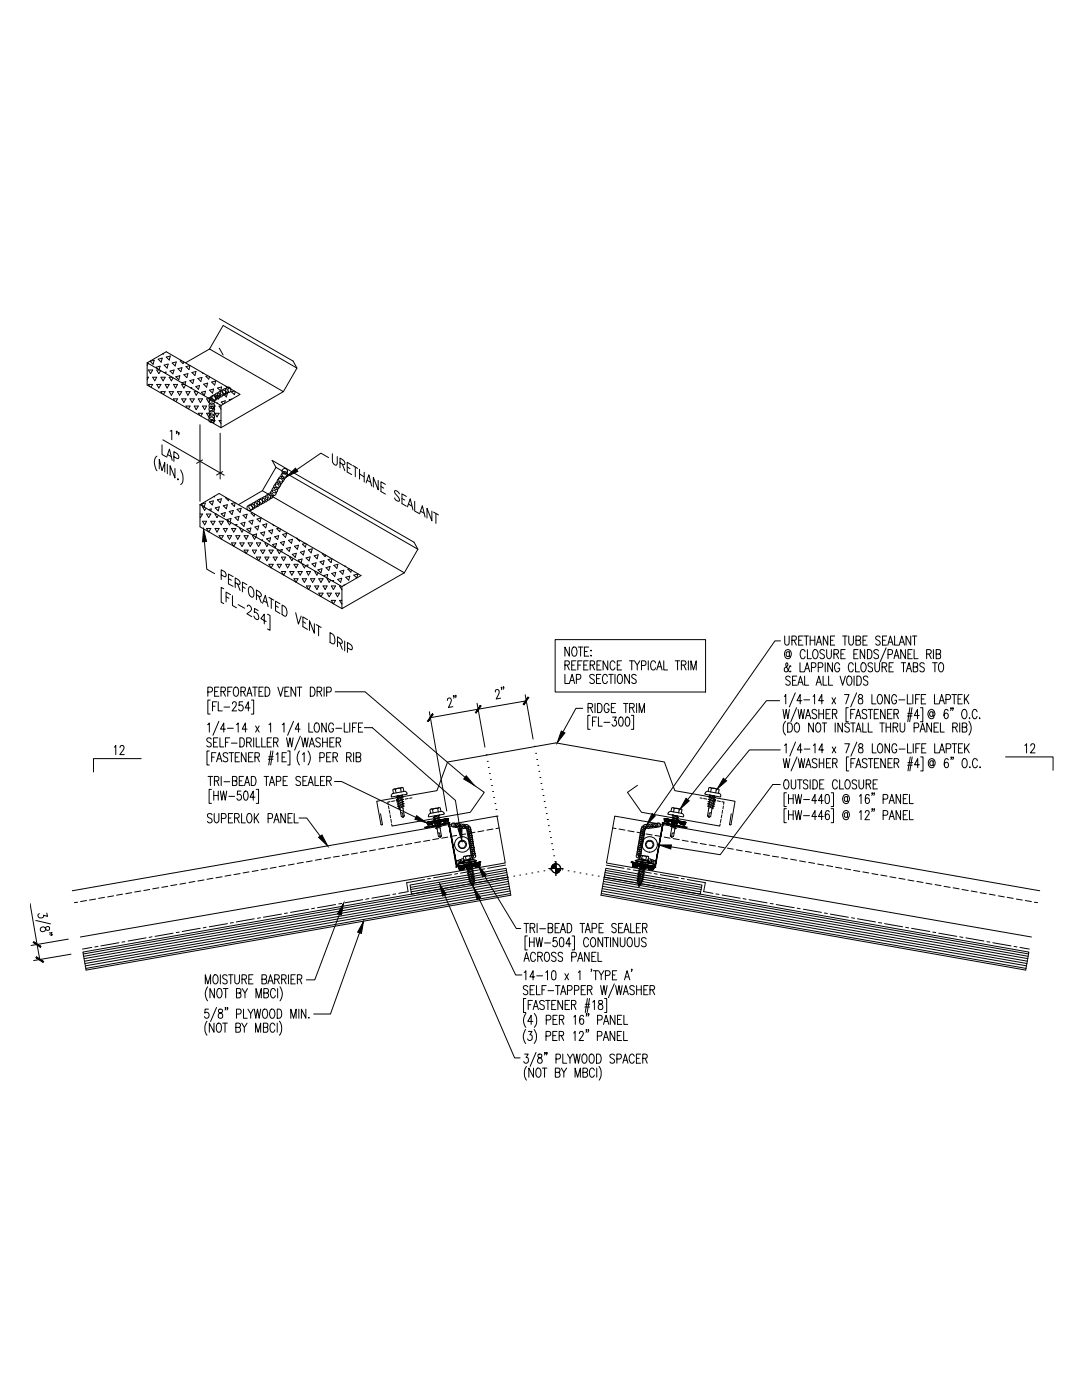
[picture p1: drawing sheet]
<svg xmlns="http://www.w3.org/2000/svg" width="216mm" height="279mm" viewBox="0 0 216 279" stroke-linecap="round" stroke-linejoin="round" font-family="sans-serif">
<g fill="none" stroke="#000" stroke-width=".2">
<path d="M29.4 72.4l3.8-2.2 14.7 8.5-3.8 2.2v4.5l-14.7-8.6zM29.4 72.4h.1M29.4 72.4l14.7 8.5M29.4 75.3h.2l-.2 .5M29.6 72.5l-.2 .4M29.6 73.8h.9l-.5 .8zM29.9 77.1l-.3-.4h.9l-.4 .6M30 72.1l.8-.2-.2 .8zM30.5 75.3h.8l-.4 .7zM31.3 76.7h.8l-.4 .7zM31.5 73.7l-.4-.4 .8-.2-.2 .7M31.6 71.7l.8-.2-.2 .8z"/>
<path d="M31.9 73.8h-.6l.4 .8 .4-.6M32.1 75.3h.9l-.5 .7zM32.3 78.5l-.2-.3h.9l-.4 .5M32.6 70.5v.2l-.1-.1M32.7 74.4l.4-.1-.1 .3M32.8 72.9l.8-.2-.3 .8zM33 76.7h.8l-.5 .7zM33.2 71.3l.8-.3-.2 .9zM33.8 78.2h.8l-.4 .7zM33.9 74.1l.8-.3-.2 .8zM34.4 75.3h-.6l.4 .7 .3-.6M34.4 72.4l.8-.2-.2 .8z"/>
<path d="M34.6 76.7h.8l-.4 .7zM34.8 80l-.2-.4h.8l-.3 .6M35.1 75.2l.8-.2-.2 .8zM35.4 78.2h.9l-.5 .7zM35.5 73.6l.8-.2-.2 .8zM36.2 71.9l-.2 .1 .5 .6 .1-.4M36.3 79.6h.8l-.4 .7zM36.3 76.4l.8-.2-.2 .6M36.7 74.8l.8-.2-.2 .8zM36.9 76.7h-.6l.4 .7 .3-.6M37.1 78.2h.8l-.4 .7zM37.1 73.2l.8-.2-.2 .8z"/>
<path d="M37.9 76l.8-.3-.2 .9zM37.9 79.6h.9l-.5 .7zM38 77.4h.3l-.1 .1M38.3 74.4l.8-.3-.2 .8zM39.1 77.1l.7-.2-.2 .8zM39.3 78.2h-.5l.3 .7 .4-.6M39.5 75.5l.8-.2-.2 .8zM39.6 79.6h.8l-.4 .7zM40.2 78.3l.8-.2-.2 .8zM40.3 74.3l.2 .1M40.6 76.7l.8-.2-.2 .8zM41.5 75l-.4 .1 .5 .6 .2-.5"/>
<path d="M41.5 79.4l.7-.1-.1 .4M41.8 69.7l14.7 8.5-12.4 7.2M41.8 69.7l2.7-4.7 14.8 8.5M41.8 69.7l-4.8 2.7M41.8 79.6h-.6l.4 .7 .4-.6M41.8 77.9l.8-.2-.2 .8zM42.2 76.3l.8-.3-.2 .8zM43 79.1l.8-.3-.2 .8zM43.4 77.4l.8-.2-.2 .8zM43.8 63.6l14.7 8.5 .8 1.4-2.8 4.7M43.8 69.5l.7 1.3M44.6 78.6l.8-.2-.2 .8z"/>
<path d="M45.1 77.1l.5 .5 .1-.2M46.3 79.6l-.6 .2 .2 .1M46.8 78l-.6 .2 .6 .6 .1-.6M31.3 91a2.2 2.2 0 0 0 0 3M31.8 93.6v-1.9l.5 2.2 .6-1.6v1.9M32.3 88.8v1.9l.8 .5M32.5 87.8l12.2 7M33.3 91.2l.5-1.6 .6 2.3M33.4 92.6v1.9M33.5 90.7l.6 .4M33.9 86l.4-.1v1.9M34.7 91.2l.8 .3 .2-.1v-.3a1.48 1.48 0 0 0-1-1v2"/>
<path d="M34.9 93.5v1.9l-1-2.5v1.9M35.3 86.2h-.1v-.1l.1 .1-.1 .3M35.5 95.6v.2zM35.7 86.4l-.1-.1 .1 .1-.1 .4M36.1 93.8a2.72 2.72 0 0 1 .1 2.8l-.1 .1M37.3 81.4l-.2-.4h.8l-.3 .6M38.8 81h.8l-.5 .8zM39.8 82.9l-.2-.4h.8l-.3 .5M39.9 84.8v15.2M40.4 91.8l-1.2 .7M40.4 81h.8l-.4 .8zM41.2 82.5h.9l-.5 .7z"/>
<path d="M42.1 81h.8l-.4 .8zM42.3 84.3l-.2-.4h.8l-.3 .6M42.8 99v.2l-.1-.1M42.9 82.5h.8l-.4 .7zM43.3 80.4v.1M43.4 99.8l.8-.3-.2 .8zM43.9 86.5v9.1M44.1 83.9h-.4l.4 .6M44.1 81h-.4l.4 .7M44.4 94.1l-1.2 .7M44.8 80.5l.1-.5-.8 .2 .5 .4M45.1 99.3h-.1l.6 .6 .1-.3"/>
<path d="M52.4 97.9l28.3 16.4M52.4 97.9l-4.8 2.8M55.1 93.3l-.8-1.4 28.3 16.3 .8 1.4-2.7 4.7M55.1 93.3l-2.7 4.6M55.1 93.3l28.3 16.3M65.6 91.3l-1.6-.9-4.8 3.3M66.3 90.6l.1 1.7 .3 .4 .4 .2 .2-.4v-1.4M67.8 92.3l.6 .4h.3l.1-.4a1.48 1.48 0 0 0-1-.9v2M68.3 92.6l.5 1.4M69.3 93.2l.5 .3M70.2 92.8l-.9-.5v1.9l.9 .5M70.4 92.9l1 .6"/>
<path d="M70.9 93.2v1.9M71.7 93.7v1.9M71.7 94.6l1 .6M72.7 94.2v2M73.1 96.4l.5-1.6 .6 2.2M73.3 95.9l.6 .3M75.5 95.9v1.9l-1-2.5v1.9M76 97.1l.6 .3M76.9 96.7l-.9-.5v1.9l.9 .5M79.7 98.6a.77 .77 0 0 0-1-.6l.2 .5 .7 .8 .1 .7a.72 .72 0 0 1-1-.6M80.2 99.5l.6 .3M81.1 99.1l-.9-.5v1.9l.9 .5"/>
<path d="M39.9 100.7l3.8-2.2 28.3 16.4-3.8 2.2v4.4l12.5-7.2M39.9 100.7v4.4l28.3 16.4M39.9 102.6h.5l-.4 .7-.1-.2M39.9 100.7l28.3 16.4M40.2 100.6l.8-.2-.2 .8zM40.4 104h.8l-.4 .7zM40.7 101.1h-.3l.4 .8 .3-.5M40.8 108.1l.5 5.5 1.5 .9M41.2 102.6h.9l-.5 .7zM41.6 106.1l-.4-.6h.9l-.4 .6M41.6 101.7l.5-.1v.4M41.8 100.2l.8-.2-.2 .8z"/>
<path d="M42.1 104h.8l-.4 .7zM42.9 105.5h.8l-.4 .7zM43 101.4l.8-.3-.3 .9zM43.2 102.6h-.3l.4 .7 .3-.5M43.7 104h.9l-.5 .7zM44.1 107.5l-.4-.6h.9l-.5 .7M44.1 114.7l.9 .4 .1-.2-.1-.6-.9-.6v2M44.1 102.5l.8-.2-.2 .8zM44.6 105.5h.8l-.4 .7zM44.6 100.9l.8-.2-.2 .8zM44.6 117.5l-.5-.3v3l.5 .3M45.1 119.1l.6 .3"/>
<path d="M45.4 106.9h.8l-.4 .7zM45.6 115.5l.6 .3M45.7 102.1l.9-.2-.3 .8zM45.9 104.2l.2-.7-.8 .2 .3 .3h-.2l.4 .7 .3-.4M46 118.7l-.9-.5v1.9M46.2 105.5h.9l-.5 .7zM46.4 118.9v1.9l.8 .5M46.5 115.1l-.9-.5v1.9l.9 .5M46.6 109l-.4-.7h.9l-.5 .7M46.8 100.3l-.6 .2 .6 .6 .1-.8M46.9 104.7h.4l-.1 .2M46.9 103.3l.8-.2-.2 .8z"/>
<path d="M46.9 116.3l.8 .3 .2-.3a1.28 1.28 0 0 0-1-1v2M47.1 106.9h.8l-.5 .7zM47.3 101.7l.8-.3-.2 .8zM47.4 116.5l.5 1.3M47.9 108.3h.8l-.4 .8zM48.1 104.5l.8-.3-.2 .8zM48.1 105.5h-.2l.4 .7 .2-.5M48.4 117.1l.5 .3M48.5 102.8l.8-.2-.2 .8zM48.7 106.9h.8l-.4 .7zM49.1 110.4l-.4-.6h.8l-.4 .7M49.3 116.7l-.9-.5v1.9"/>
<path d="M49.3 105.6l.8-.2-.2 .8zM49.5 108.3h.9l-.5 .8zM49.7 117.2l.1-.1a1.13 1.13 0 0 1 .9 1.6l-.3 .5a1.37 1.37 0 0 1-.7-2zM49.7 104l.8-.2-.2 .8zM50.4 109.8h.8l-.4 .7zM50.4 102.3l-.3 .1 .6 .6 .1-.4M50.4 106.8l.8-.2-.1 .6M50.6 106.9h-.2l.4 .7 .2-.4M50.9 105.2l.7-.2-.2 .8zM51.2 118.7l.8 .4 .1-.4a1.48 1.48 0 0 0-.9-1v2M51.2 108.3h.8l-.4 .8zM51.3 103.6l.8-.3-.2 .9z"/>
<path d="M51.6 111.9l-.4-.7h.8l-.4 .7M51.6 119l.5 1.3M52 109.8h.9l-.5 .7zM52 106.4l.8-.3-.2 .8zM52.2 107.8h.2v.1M52.4 104.7l.8-.2-.2 .8zM52.6 119.9l.7 .4M52.9 111.2h.8l-.5 .7zM53.1 108.3h-.2l.3 .8 .3-.5M53.2 107.5l.8-.2-.2 .8zM53.6 105.9l.8-.2-.2 .8zM53.7 109.8h.8l-.4 .7z"/>
<path d="M53.7 119.2l.9 .6M54 113.3l-.3-.7h.8l-.4 .7M54.1 119.5v1.9M54.3 104.6l.4 .2M54.4 108.7l.8-.2-.3 .8zM54.5 111.2h.8l-.4 .7zM54.8 107.1l.8-.2-.2 .8zM55.3 112.6h.9l-.5 .7zM55.6 109.8h-.3l.4 .7 .3-.5M55.7 105.4l-.5 .1 .6 .6 .2-.5M55.7 109.8l.6-.1-.1 .4M56 108.3l.8-.3-.3 .9z"/>
<path d="M56.2 111.2h.8l-.4 .7zM56.4 106.7l.8-.3-.2 .8zM56.5 114.7l-.3-.6h.8l-.4 .7M57 112.6h.8l-.4 .7zM57.1 109.4l.8-.2-.2 .8zM57.5 110.8v.1M57.6 107.8l.8-.2-.2 .8zM57.8 114.1h.9l-.5 .7zM58.1 111.2h-.3l.4 .7 .3-.5M58.3 110.6l.8-.2-.2 .8zM58.7 112.6h.8l-.4 .7zM58.7 109l.8-.2-.2 .8z"/>
<path d="M59 116.2l-.3-.7h.8l-.4 .7M59.2 107.4h.1M59.2 107.4l.6 .6v-.2M59.5 114.1h.8l-.4 .7zM59.9 110.2l.8-.2-.2 .8zM60 112.3l-.5-.5 .8-.2-.2 .8M60.3 115.5h.9l-.5 .7zM60.6 112.6h-.3l.4 .7 .3-.4 .5-.2-.1 .4M60.9 108.4l-.5 .2 .5 .6 .2-.7M61.1 111.4l.8-.3-.2 .8zM61.2 114.1h.8l-.5 .7zM61.5 117.6l-.3-.7h.8l-.4 .8"/>
<path d="M61.5 109.7l.8-.2-.2 .8zM62 115.5h.8l-.4 .7zM62.3 112.5l.8-.2-.2 .8zM62.7 110.9l.8-.2-.2 .8zM62.8 116.9h.8l-.4 .8zM63.1 114.1h-.3l.4 .7 .3-.5M63.4 113.7l.8-.2-.2 .8zM63.6 115.5h.9l-.5 .7zM63.9 112.1l.8-.2-.2 .8zM64 119.1l-.4-.7h.9l-.5 .7M64.5 116.9h.8l-.4 .8zM64.5 110.5h-.2l.6 .6 .1-.3"/>
<path d="M64.8 115.1l-.2-.2 .8-.2-.2 .6M65.1 113.3l.8-.3-.3 .8zM65.3 118.4h.8l-.4 .7zM65.6 115.5h-.3l.4 .7 .3-.4M66.1 116.9h.9l-.5 .8zM66.2 111.5l-.7 .2 .6 .6 .1-.8M66.2 114.4l.8-.2-.2 .8zM66.2 115.9l.4-.1-.1 .3M66.6 112.8l.8-.2-.2 .8zM67 118.4h.8l-.5 .7zM67.4 115.6l.8-.2-.2 .8zM67.8 114l.8-.2-.2 .8z"/>
<path d="M68 116.9h-.2l.4 .7M68.2 119.8h-.4l.4 .7M68.8 116.7l-.2 .2M68.8 113h.1M69 115.2l.8-.2-.2 .8zM69.8 113.5l-.4 .1 .6 .6 .1-.5M70.6 114.8l.8-.2-.2 .7zM81.3 101.1l.6-1.6 .5 2.3M81.5 100.6l.7 .4M82.7 100v2l.9 .5M83.7 102.5l.6-1.6 .5 2.3M83.9 102l.7 .4"/>
<path d="M86.2 102v1.9l-1-2.5v2M86.5 102.2l1 .6M87 102.5v2M41.5 138.1l.7-.1 .2-.3-.2-.5-.7-.1v1.9M41.9 139.7h-.4v2.8h.4M42.8 138h.6M43.7 137.1h-.9v1.9h.9M44.1 138l.8-.1v-.6l-.2-.2h-.6v1.9M44.5 138l.5 1M45.5 138h.5M46.3 137.1h-.8v1.9M46.8 137.2l.2-.1a.57 .57 0 0 1 .6 .7l-.1 .7a.44 .44 0 0 1-.4 .5 .44 .44 0 0 1-.5-.5v-.7z"/>
<path d="M47.5 120.7l1.3 .7M48.1 138l.7-.1 .1-.6-.2-.2h-.6v1.9M48.5 138l.5 1M49.3 139l.5-1.9 .5 1.9M49.3 121l.1-.2a.68 .68 0 0 1 .7 .4 .68 .68 0 0 1-.1 .8l-.7 .5 .9 .6M49.4 138.4h.7M50.2 139.7h.4v2.8h-.4M50.4 137.1h.9M50.9 137.1v1.9M51.5 121.8l-.7-.4-.1 .8a.87 .87 0 0 1 .9 .5 .87 .87 0 0 1-.2 1l-.4-.2-.3-.5M51.7 138h.5M52.4 120.4l.5-1.6 .6 2.3"/>
<path d="M52.5 137.1h-.8v1.9h.8M52.9 137.1a.97 .97 0 0 1 1 .7 .97 .97 0 0 1-.4 1.1l-.6 .1zM53.1 124.1l-1-.6 .6-.9v1.9M53.4 122.6l.5 .2v3l-.5-.3M55 120.9l.5 .3M55.4 137.1l.6 1.9 .5-1.9M55.9 120.5l-.9-.5v1.9l.9 .5M56.3 120.7a1.49 1.49 0 0 1 .7 2.3l-.7-.3zM56.8 138h.5M57.7 137.1h-.9v1.9h.9M59 137.1v1.9l-.9-1.9v1.9M59 122.3l.5 2.3 .6-1.6"/>
<path d="M59.3 137.1h.9M59.8 137.1v1.9M60.4 124.1l.6 .3M61.4 123.7l-1-.6v2l1 .5M61.9 137.1a.97 .97 0 0 1 1 .7 .97 .97 0 0 1-.3 1.1l-.7 .1zM62.7 124.5v1.9l-.9-2.5v1.9M63.1 124.6l1 .6M63.3 138l.8-.1 .1-.6-.3-.2h-.6v1.9M63.6 124.9v2M63.7 138l.5 1M64.7 137.1v1.9M65.2 138.1l.8-.1 .1-.3-.1-.5-.8-.1v1.9"/>
<path d="M65.9 126.3a1.54 1.54 0 0 1 .7 2.2l-.7-.3zM66.5 120.5l-.4-.7h.9l-.5 .7M66.9 138.1h5.9l20 17M67.3 128l.8 .4 .2-.4a1.48 1.48 0 0 0-1-.9v1.9M67.8 128.3l.5 1.3M68.8 127.9v2M69.3 129.3l.9 .4 .1-.2-.1-.7-.9-.6v2M89.3 139.8l.1-.4 .3-.1 .4 .5-.6 1.4 .9-.2M90.6 138.9h-.1v-.1l.1 .2-.1 .3M91 138.8l-.1 .1-.1-.1h.2v.2l-.1 .2M98.8 138.1v-.2a.44 .44 0 0 1 .6-.2 .44 .44 0 0 1 .2 .6l-.6 1.2 .9-.2M100.1 137.2v.1l-.1-.1 .1-.1v.2v.3"/>
<path d="M100.5 137.1h-.1h.1l-.1 .5M104.8 138.7l1.6 8.8M105 139.9l-19.1 3.3M110.8 127.6h30v10.5h-30zM112.7 132.7l.8-.1 .1-.5-.3-.2h-.6v1.8M112.7 134.6v1.8h.8M113.1 132.7l.5 1M113.6 129.1v1.9l-.9-1.9v1.9M113.6 136.4l.6-1.8 .5 1.8M113.8 135.8h.7M114.1 132.7h.5M114.3 129.2l.5-.1a1.24 1.24 0 0 1 0 1.9h-.3a1.28 1.28 0 0 1-.2-1.8z"/>
<path d="M114.9 131.9h-.8v1.8h.8M115 135.6h.6l.3-.2-.1-.7-.8-.1v1.8M115.3 132.7h.6M115.4 129.1h.9M115.9 129.1v1.9M116.1 131.9h-.8v1.8M116.5 132.7h.5M116.6 130h.6M117.3 131.9h-.8v1.8h.8M117.5 129.1h-.9v1.9h.9M117.8 132.7l.7-.1 .1-.5-.3-.2h-.5v1.8M117.9 129.8v.1z"/>
<path d="M117.9 130.8v.2zM118.2 132.7l.4 1M118.6 134.8a.46 .46 0 0 0-.6-.2 .46 .46 0 0 0-.2 .6l.7 .5a.49 .49 0 0 1-.1 .7 .49 .49 0 0 1-.7-.2M119 135.4h.6M119.1 132.7h.5M119.9 134.6h-.9v1.8h.9M120 131.9h-.9v1.8h.9M121.2 135l-.2-.3-.4-.1a1.23 1.23 0 0 0 0 1.8l.4-.1 .2-.3M121.3 131.9v1.8l-1-1.8v1.8M121.5 134.6h.9M121.9 134.6v1.8M122.7 132.3a.51 .51 0 0 0-.6-.4 .51 .51 0 0 0-.4 .7l.1 .7a.47 .47 0 0 0 .4 .4 .47 .47 0 0 0 .5-.4"/>
<path d="M122.7 134.6v1.8M123.2 132.7h.5M123.4 134.7l.2-.1a.57 .57 0 0 1 .6 .7v.4a.53 .53 0 0 1-.5 .7 .53 .53 0 0 1-.5-.7v-.7zM124 131.9h-.8v1.8h.8M125.6 134.6v1.8l-.9-1.8v1.8M125.6 131.9h.9M126.1 131.9v1.8M126.6 131.9l.6 .8v1M126.9 134.8a.46 .46 0 0 0-.5-.2 .46 .46 0 0 0-.3 .6l.6 .4a.47 .47 0 0 1 .1 .7 .47 .47 0 0 1-.7-.1M127.7 131.9l-.5 .8M128 132.8h.6l.2-.2v-.6l-.8-.1v1.8M129.4 131.9v1.8"/>
<path d="M130.8 132.3l-.2-.3-.4-.1a1.23 1.23 0 0 0 0 1.8l.4-.1 .2-.3M131 133.7l.6-1.8 .5 1.8M131.3 133.1h.6M132.4 131.9v1.8h.8M134.7 131.9h.9M135.2 131.9v1.8M136 132.7l.8-.1 .1-.2-.1-.4-.8-.1v1.8M136.4 132.7l.5 1M137.4 131.9v1.8M137.9 133.7v-1.8l.5 1.8 .5-1.8v1.8M155.6 139.8h-2.7l-15.7 19.8M155.7 127.9h-1.1l-24.1 34.7"/>
<path d="M156.5 139l.3-.4v1.9M156.6 126.9v1.3a.45 .45 0 0 0 .4 .6 .45 .45 0 0 0 .5-.6v-1.3M157.5 130.3l-.2-.2a.51 .51 0 0 0-.4 .4 .51 .51 0 0 0 .2 .5h.4v-.2M157.5 130.1l.1 .9a.74 .74 0 0 0 .3-1 .74 .74 0 0 0-1-.3 .74 .74 0 0 0-.4 1 .68 .68 0 0 0 .4 .7 .68 .68 0 0 0 .8-.2M157.7 135.2a.46 .46 0 0 0-.6-.3 .46 .46 0 0 0-.3 .6l.6 .4a.47 .47 0 0 1 .2 .8 .47 .47 0 0 1-.8-.2M157.8 133l-.2-.1-.3 .9a.43 .43 0 0 1-.7 .2 .43 .43 0 0 1 0-.7l.5-.4a.38 .38 0 0 0-.1-.6l-.2 .2 .1 .4 .6 1.1 .2 .1 .1-.2M158 127.8l.8-.1 .1-.6-.3-.2h-.6v1.8M158.1 135.8h.6M158.4 127.8l.5 .9M158.7 138.3l-1.2 2.8M159 134.9h-.9v1.9h.9M159.2 136.8l.5-1.9 .6 1.9"/>
<path d="M159.4 127.8h.5M159.4 136.2h.6M159.6 132.3v1.8h.8M160 139.8h-1l.7-1.2v1.9M160.2 126.9h-.8v1.8h.8M160.4 139.7h1.2M160.4 126.9h.9M160.5 134.1l.6-1.8 .5 1.8M160.6 134.9v1.9h.8M160.6 130.1l-.1-.4-.5-.1a1.23 1.23 0 0 0 0 1.9l.5-.1 .1-.4M160.7 133.4h.7M160.9 126.9v1.8"/>
<path d="M161.1 129.6v1.9h.8M161.7 127.8h.9M161.7 126.9v1.8M161.9 133.2l.8-.1 .1-.7-.3-.1h-.6v1.8M162.2 139l.3-.4v1.9M162.4 129.7l.1-.1a.99 .99 0 0 1 .8 .8 .99 .99 0 0 1-.4 1l-.1 .1a.57 .57 0 0 1-.6-.7v-.7zM162.6 126.9v1.8M162.8 136.8l.6-1.9 .5 1.9M162.9 128.7l.5-1.8 .5 1.8M163.1 136.2h.6M163.1 128.2h.6M163.3 133.2l.8-.1 .1-.2-.1-.6h-.8v1.8"/>
<path d="M164.2 134.9v1.9h.8M164.3 139.8h-.9l.6-1.2v1.9M164.5 129.9l-.3-.3h-.3a.4 .4 0 0 0-.3 .4 .4 .4 0 0 0 .3 .4l.6 .4v.4l-.3 .3h-.3l-.3-.3M164.7 132.3v1.8M165 129.6v1.4a.47 .47 0 0 0 .2 .4 .47 .47 0 0 0 .5 0l.2-.4v-1.4M165.2 126.9v1.8l-.9-1.8v1.8M165.3 134.9v1.9h.8M165.7 127.8h.5M166 139.2l.7 1.3M166.1 132.3v1.8l-.9-1.8v1.8M166.4 130.5l.8-.1 .1-.3-.1-.4-.8-.1v1.9M166.6 126.9h-.9v1.8h.9"/>
<path d="M166.7 139.2l-.7 1.3M166.9 130.5l.4 1M167.5 132.7a.52 .52 0 0 0-.6-.4 .52 .52 0 0 0-.4 .6l.1 .7a.5 .5 0 0 0 .6 .5 .5 .5 0 0 0 .3-.7h-.3M167.6 134.9l.5 1.9 .6-1.9M167.8 130.5h.5M168.1 126.9h.9M168.5 138.6h.9l-.6 1.9M168.6 126.9v1.8M168.6 129.6h-.8v1.9h.8M169.2 135a.54 .54 0 0 1 .6 0 .54 .54 0 0 1 .2 .6l-.1 .7a.44 .44 0 0 1-.4 .5 .44 .44 0 0 1-.5-.5l-.1-.7zM169.4 126.9v1.3a.47 .47 0 0 0 .2 .5 .47 .47 0 0 0 .5 0l.2-.5v-1.3M170.3 132.7l-.2-.4h-.4a1.23 1.23 0 0 0 0 1.8l.4-.1 .2-.4"/>
<path d="M170.4 130.5h.5M170.4 134.9v1.9M170.7 132.3v1.8h.8M170.8 127.8l.8-.1 .1-.3-.1-.4-.8-.1v1.8h.8l.1-.5-.1-.3-.2-.1M170.9 138.3l-1.2 2.8M171 134.9a.94 .94 0 0 1 .9 .6 .94 .94 0 0 1-.2 1l-.3 .3h-.4zM171.2 129.6h-.8v1.9h.8M171.4 138.7a.53 .53 0 0 0 0 .6 .53 .53 0 0 0 .6 .2 .53 .53 0 0 1 .1 .8 .53 .53 0 0 1-.8 0v-.2a.73 .73 0 0 1 .7-.9v-.5l-.2-.1zM172 132.3h.2a.99 .99 0 0 1 .7 .7 .99 .99 0 0 1-.4 1l-.1 .1a1.01 1.01 0 0 1-.4-1.8zM172.2 127.8h.5M172.5 129.6v1.9l-.9-1.9v1.9M173 126.9h-.8v1.8h.8"/>
<path d="M173.1 129.6a.94 .94 0 0 1 .9 .6 .94 .94 0 0 1-.2 1l-.3 .3h-.4zM173.2 135.2l-.3-.3h-.3a.4 .4 0 0 0-.3 .4 .4 .4 0 0 0 .2 .4l.6 .4 .1 .4-.3 .3h-.3l-.3-.3M174 138.6v1.9h.8M174.1 132.5a.46 .46 0 0 0-.6-.2 .46 .46 0 0 0-.2 .6l.8 .5v.4a.5 .5 0 0 1-.4 .3 .5 .5 0 0 1-.5-.3M174.6 132.3l.1 1.5a.41 .41 0 0 0 .3 .3 .41 .41 0 0 0 .4-.3l.1-1.5M175.3 129.9a.46 .46 0 0 0-.6-.3 .46 .46 0 0 0-.3 .6l.6 .4a.47 .47 0 0 1 .2 .7 .47 .47 0 0 1-.7 .1l-.1-.2M175.3 138.7l.1-.1a.88 .88 0 0 1 .6 1.4l-.2 .4-.4 .1a1.3 1.3 0 0 1-.1-1.8zM175.6 127.2l-.3-.3h-.3a.4 .4 0 0 0-.3 .4 .4 .4 0 0 0 .3 .4l.6 .4v.4l-.3 .2h-.3l-.3-.2M176 133.1l.8-.1 .1-.2-.1-.5h-.8v1.8M176.1 127.8h.5M176.5 133.1l.4 1M176.8 129.3l-1.2 2.8"/>
<path d="M176.9 126.9h-.8v1.8h.8M177.2 128.7l.5-1.8 .5 1.8M177.2 130.6l.8-.1 .1-.3-.1-.5-.8-.1v1.9M177.4 128.2h.6M177.4 133.1h.5M177.4 138.6v1.9l-.8-1.9v1.9M178.3 132.3h-.9v1.8h.9M178.4 131.5l.5-1.9 .5 1.9M178.5 126.9v1.8h.8M178.5 130.9h.7M178.9 139.1a.45 .45 0 0 0-.5-.5 .45 .45 0 0 0-.4 .5v.9a.45 .45 0 0 0 .2 .4 .45 .45 0 0 0 .5 0l.2-.6h-.4M179.4 139.7h1.1"/>
<path d="M179.4 128.7l.5-1.8 .6 1.8M179.6 128.2h.7M179.8 132.3h.9M180.3 132.3v1.8M180.7 129.6v1.9l-1-1.9v1.9M180.8 134.1l.6-1.8 .5 1.8M181 138.6v1.9h.8M181 133.4h.7M181.2 130.5h.5M181.7 126.9v1.8l-.9-1.8v1.8M182 129.6h-.8v1.9h.8M182.1 126.9h.9"/>
<path d="M182.1 138.6v1.9M182.2 133.1l.8-.1 .1-.6-.3-.1h-.6v1.8h.6a.54 .54 0 0 0 .3-.5 .54 .54 0 0 0-.3-.5M182.4 129.6v1.9h.8M182.5 126.9v1.8M182.7 139.5h.5M183.5 138.6h-.8v1.9M183.8 139.5h.6M184.4 132.5l-.3-.2h-.3a.4 .4 0 0 0-.3 .3 .4 .4 0 0 0 .3 .4l.6 .4v.4l-.3 .3h-.3l-.3-.3M184.7 138.6h-.9v1.9h.9M184.9 130.5l.8-.1 .1-.3-.1-.3-.2-.2h-.6v1.9M185.4 130.5l.4 1M186.1 132.3h.9"/>
<path d="M186.3 129.6v1.9M186.5 138.6v1.9h.8M186.5 132.3v1.8M186.8 130.5l.8-.1v-.6l-.2-.2h-.6v1.9h.6l.2-.2v-.6l-.2-.2M187.5 132.3h.1a.96 .96 0 0 1 .6 1.5l-.3 .3a1.01 1.01 0 0 1-.4-1.8zM187.6 139.8h.6M188.8 139.6l.8-.1 .1-.3-.1-.5-.8-.1v1.9M189.9 138.6h1M190.4 138.6v1.9M191.2 139.5h.5M192 138.6h-.8v1.9h.8M192.4 138.6v1.9"/>
<path d="M192.7 139.4l.6 1.1M193.3 138.6l-.9 1.2M22.8 149.1l.3-.3v1.8M23.9 149.2l.1-.3a.42 .42 0 0 1 .6 0 .42 .42 0 0 1 .1 .6l-.8 1.1h.9M28.2 151.4h-9.5v2.7M41.4 144.6l.4-.3v1.8M41.5 155h.9M41.8 149.9h-.5v2.8h.5M42 155v1.8M42.1 147.5a.46 .46 0 0 0-.5-.2 .46 .46 0 0 0-.3 .5l.6 .4a.47 .47 0 0 1 .1 .8 .47 .47 0 0 1-.7-.2M42.2 157.5h-.5v2.8h.5M42.2 151.1h.5"/>
<path d="M42.4 140.9h.5M42.6 148.1h.6M42.7 157.9v1.8M42.7 158.8h.8M42.8 155.8h.7l.1-.7-.2-.1h-.6v1.8M43.1 150.2h-.9v1.8M43.2 152l.6-1.8 .5 1.8M43.3 140.1h-.9v1.8M43.3 155.8l.4 1M43.4 151.4h.7M43.5 147.2h-.9v1.9h.9M43.5 140.1v1.8h.9"/>
<path d="M43.5 157.9v1.8M43.7 143.9l-1.2 2.8M43.9 147.2v1.9h.7M44 157.9l.3 1.8 .3-1.8 .3 1.8 .3-1.8M44.1 155v1.8M44.7 156h1.1M44.7 141.1h1.1M45 145.5h-1l.6-1.2v1.8M45 148.1h.5M45.4 145.3h1.2M45.5 150.5a.46 .46 0 0 0-.6-.3 .46 .46 0 0 0-.3 .6l.7 .5a.49 .49 0 0 1-.1 .7 .49 .49 0 0 1-.7-.2M45.7 158.9h1.1"/>
<path d="M45.7 150.2h.9M45.8 147.2h-.8v1.9M46.2 148.3h1.1M46.2 150.2v1.8M46.4 155.8h.7l.1-.7-.2-.1h-.6v1.8h.6l.2-.2v-.6l-.2-.2M46.4 140.5v-.3a.44 .44 0 0 1 .6 0 .44 .44 0 0 1 .1 .6l-.8 1.1h.9M46.9 151.1h.6M47.2 144.6l.3-.3v1.8M47.7 155.8h.5M47.8 150.2h-.9v1.8h.9M47.9 147.2a.94 .94 0 0 1 .9 .6 .94 .94 0 0 1-.2 1l-.3 .3h-.4zM48.1 157.9h-.7v.8a.53 .53 0 0 1 .7 0 .53 .53 0 0 1 0 .8 .53 .53 0 0 1-.7 0l-.1-.1"/>
<path d="M48.4 140.1h-.7v.8a.53 .53 0 0 1 .7 0 .53 .53 0 0 1 0 .7 .53 .53 0 0 1-.7 .1l-.1-.2M48.6 155h-.9v1.8h.9M48.8 156.8l.5-1.8 .5 1.8M48.8 158l.3-.1a1.27 1.27 0 0 1 0 1.8h-.1a1.39 1.39 0 0 1-.2-1.7zM49 156.2h.6M49.1 150.2v1.8l-.9-1.8v1.8M49.2 148.1h.8l.2-.3-.2-.5-.8-.1v1.9M49.3 145.5h-1l.7-1.2v1.8M49.6 151.1h.6M49.7 148.1l.5 1M49.9 141.3h-1l.7-1.2v1.8M50.2 155h.4a1.1 1.1 0 0 1 0 1.8h-.4z"/>
<path d="M50.5 150.2h-.9v1.8h.9M50.6 147.2v1.9M50.9 159.1h-1l.6-1.2v1.8M50.9 151.1l.7-.1 .1-.6-.2-.2h-.6v1.8M51 144.9l.7 1.2M51.1 157.5h.5v2.8h-.5M51.1 147.2v1.9h.8M51.3 151.1l.5 .9M51.7 144.9l-.7 1.2M52.2 147.2v1.9h.8M52.7 155h.9M53.2 155v1.8"/>
<path d="M53.3 148.1h.6M53.5 151.5h1M53.6 151h.9M53.7 144.6l.3-.3v1.8M53.7 156.8l.6-1.8 .5 1.8M54 156.2h.6M54 149.9l-.4 2.8M54.2 147.2h-.9v1.9h.9M54.5 149.9l-.5 2.8M54.6 148.1h.8v-.7l-.2-.2h-.6v1.9M55.1 148.1l.4 1M55.1 150.6l.3-.4v1.8"/>
<path d="M55.1 155.9h.6l.3-.1-.1-.8h-.8v1.8M56.3 151.1h.5M56.3 144.6l.4-.3v1.8M56.5 155.8h.5M57.1 150.2h-.8v1.8h.8M57.2 147.2l.3 1.9 .4-1.9 .3 1.9 .3-1.9M57.3 155h-.8v1.8h.8M57.4 149.9h.5v2.8h-.5M58.6 143.9l-1.2 2.8M59.8 149.9a2.3 2.3 0 0 0 0 2.8M59.9 145.5h-1l.6-1.2v1.8M59.9 146.9l-1.1 2.8"/>
<path d="M60 155.2a.46 .46 0 0 0-.6-.2 .46 .46 0 0 0-.3 .6l.6 .3a.48 .48 0 0 1 .2 .7 .48 .48 0 0 1-.7 .1l-.2-.2M60.2 147.2l.3 1.9 .4-1.9 .3 1.9 .3-1.9M60.4 150.6l.3-.4v1.8M60.4 155.8h.5M61.3 155h-.9v1.8h.9M61.5 156.8l.5-1.8 .5 1.8M61.5 149.9a2.3 2.3 0 0 1 0 2.8M61.6 144.3v1.8h.8M61.7 156.2h.6M61.7 149.1l.5-1.9 .6 1.9M61.9 148.5h.7M62.9 155v1.8h.7"/>
<path d="M62.9 144.4l.5-.1a1.24 1.24 0 0 1 0 1.8h-.3a1.28 1.28 0 0 1-.2-1.7zM63.8 151.2h.6a.54 .54 0 0 0 .3-.5 .54 .54 0 0 0-.3-.5h-.6v1.8M63.9 147.5a.46 .46 0 0 0-.6-.2 .46 .46 0 0 0-.2 .5l.6 .4a.47 .47 0 0 1 .1 .8 .47 .47 0 0 1-.8-.2M64 155.8h.5M64.4 148.1h.9M64.4 147.2v1.9M64.8 155h-.8v1.8h.8M65.1 144.3v1.8l-.9-1.8v1.8M65.2 155.8h.8l.1-.3-.1-.5h-.8v1.8M65.2 151.1h.5M65.3 147.2v1.9M65.6 155.8l.5 1"/>
<path d="M65.8 148.1h.6M66 150.2h-.8v1.8h.8M66.4 151.1l.8-.1 .1-.6-.3-.2h-.6v1.8M66.5 144.7l-.1-.3-.5-.1a1.24 1.24 0 0 0 0 1.8h.3l.3-.2v-.5h-.3M66.7 147.2h-.9v1.9h.9M66.7 156h1.4l14.9 7.1M66.9 151.1l.4 .9M67 145.3h1.2M67.1 148.1h.7l.1-.7-.3-.2h-.5v1.9M67.5 148.1l.5 1M68.7 144.3v1.8h.8M69.2 151.1l.8-.1 .1-.3-.1-.4-.8-.1v1.8"/>
<path d="M69.6 151.1l.5 .9M69.8 144.3v1.8M70.3 145.2h.6M70.6 150.2v1.8M71.1 151.1l.8-.1 .1-.3-.1-.4-.8-.1v1.8l.8-.1 .1-.5-.3-.3M71.2 144.3h-.9v1.8M71.5 145.2h.5M72.4 144.3h-.9v1.8h.9M72.7 145.2h1.6l16.6 14.5 .9 5.6M77.8 160l-.4 .1 .1 .4M78.4 157.7l.1 .6M78.5 158.3l-.2 .1-.2 .5"/>
<path d="M78.7 159.8l-.6 .1M78.9 157.6l.1 .6M78.9 157.6a.32 .32 0 0 0-.5 .1M79.1 159.6l1.1-.6 .2 .1-1.1 .6zM79.3 159.2l.1 .2M79.4 159.6v.3M79.6 159.7l-.6 .1M80 157.4v.6M80 157.4a.95 .95 0 0 0-1.1 .1M80.1 158.8v.3M80.2 159.2v.3M80.2 157.2l-1.6 .3"/>
<path d="M80.2 159.7l.1 .2M80.3 158.7l-1.1 .1 .1 .2M80.3 159.9h.1M80.3 158.7h.1M80.3 158.7l-1.1 .5-.2-.1 .8-.3M80.5 157.3l.1 .7-2.1 .3M80.5 157.3a.32 .32 0 0 0-.6 .1M80.5 159.5l-.6 .1M80.7 157.9l.4 .2 .1 .2M81.2 158.3v.2l-3.1 .6-.1-.2M81.4 159.4l-.6 .1M82.2 159.2l-.5 .1"/>
<path d="M85.7 142l3.4 19.9M94.6 156.7l2 1.4-2.8 4-15.6 2.8-.1-.5M95.2 140.3l1.6 8.8M97 150.6h.1M97.2 151.9h.1M97.4 153.2h.1M97.6 154.4h.1M97.9 155.5h.1M98.1 156.8h.1M98.3 158h.1M98.5 159.1h.1M106.6 148.9h.1"/>
<path d="M106.9 150.3h.1M107.1 151.6h.1M107.3 152.8h.1M107.5 153.9h.1M107.7 155.2h.1M107.9 156.4h.1M108.1 157.5h.1M108.4 158.8h.1M108.6 159.9h.1M110.9 148.3l-21.6 3.8-2.1 5.7-12 2.1 .8 4.7M110.9 148.3l21.7 3.8 2 5.7 12.1 2.1-.8 4.7M116.3 141.4h-1.4l-2.6 4.7"/>
<path d="M117.3 141.2h.8l.2-.3-.2-.4-.8-.1v1.8M117.8 142.8h-.5v2.8h.5M117.8 141.2l.5 1M118.2 143.9h.5M118.7 140.4v1.8M119.1 143.1h-.9v1.8M119.2 140.4a.94 .94 0 0 1 .9 .5 .94 .94 0 0 1-.1 1.1l-.3 .2h-.5zM119.4 143.1v1.8h.8M120.5 144.2h1.2M121.5 140.8a.51 .51 0 0 0-.6-.4 .51 .51 0 0 0-.3 .7v.7a.47 .47 0 0 0 .5 .4 .47 .47 0 0 0 .4-.4v-.3h-.3M122 141.2h.5M122.2 143.1h.8l-.4 .7a.54 .54 0 0 1 .4 .7 .54 .54 0 0 1-.8 .3l-.1-.2"/>
<path d="M122.8 140.4h-.8v1.8h.8M123.6 143.2l.4-.1a1.26 1.26 0 0 1 0 1.8h-.1a1.32 1.32 0 0 1-.3-1.7zM124.4 140.4h.9M124.9 140.4v1.8M125 143.2l.3-.1a1.17 1.17 0 0 1 0 1.8h-.2a1.39 1.39 0 0 1-.1-1.7zM125.6 141.2h.8l.2-.3-.2-.4-.8-.1v1.8M126 142.8h.4v2.8h-.4M126.1 141.2l.5 1M127 140.4v1.8M127.2 156.7l-2 1.4 2.8 4 15.6 2.8 .1-.5M127.5 142.2v-1.8l.5 1.8 .6-1.8v1.8M139.7 159.2l.4 .1"/>
<path d="M140.4 159.4l.6 .1M141.3 157.9l-.5 .2-.1 .2M141.3 160l.2-.1 1.1 .6h-.2zM141.3 159.5l.6 .1M141.4 159.5h.2l1.1 .5-.2 .1zM141.4 157.3a.32 .32 0 0 1 .6 .1M141.4 157.3l-.1 .7 2.1 .3M141.5 159.1l.1-.1 1.2 .6-.2 .1zM141.5 158.7l1.3 .4-.8-.3M141.5 158.7h.1M141.5 158.7l1.1 .1v.2M141.6 159.9h.1"/>
<path d="M141.6 159.7v.2M141.7 157.2l1.5 .3M141.7 159.2l-.1 .3M141.8 158.8l-.1 .3M141.9 157.4l-.1 .6M142 157.4a.95 .95 0 0 1 1 .1M142.2 159.7l.6 .1M142.5 159.6l-.1 .3M142.6 159.2l-.1 .2M143.1 159.8l.6 .1M143.4 158.3a.49 .49 0 0 1 .3 .8l-3-.6v-.2M143.5 157.7l-.1 .6"/>
<path d="M143.5 157.7a.32 .32 0 0 0-.5-.1l-.2 .6M144 160l.5 .1-.1 .4M155.7 156.6h-1.5l-10.5 14-9.8-1.6M155.7 149.7h-6.2l-4.8 5.9M156.2 141.6l.3 1.8 .4-1.8 .3 1.8 .3-1.8M156.3 151.4l.3 1.8 .3-1.8 .4 1.8 .3-1.8M156.5 148.8l.4-.4v1.9M156.6 155.7l.4-.1a1.23 1.23 0 0 1 0 1.9h-.3a1.3 1.3 0 0 1-.1-1.8zM156.7 143.9a2.23 2.23 0 0 0 0 2.8M156.9 158.2h-.5v2.8h.5M157.2 144.3a.94 .94 0 0 1 .9 .5 .94 .94 0 0 1-.1 1.1l-.4 .2h-.4zM157.3 158.6v1.8"/>
<path d="M157.3 159.4h1M157.9 155.6v1.3a.45 .45 0 0 0 .4 .6 .45 .45 0 0 0 .5-.6v-1.3M158.3 158.6v1.8M158.6 144.5a.44 .44 0 0 1 .5-.2 .44 .44 0 0 1 .4 .4v1a.44 .44 0 0 1-.5 .4 .44 .44 0 0 1-.4-.4l-.1-.7zM158.7 158.6l.3 1.8 .3-1.8 .3 1.8 .4-1.8M158.7 148.1l-1.1 2.8M158.9 141.2l-1.1 2.8M159 151.1l-1.2 2.8M159.1 155.6h.9M159.2 141.6l.3 1.8 .4-1.8 .3 1.8 .3-1.8M159.3 151.4l.3 1.8 .3-1.8 .4 1.8 .3-1.8M159.6 155.6v1.9"/>
<path d="M160 149.7h-.9l.7-1.3v1.9M160.3 159.6h1.2M160.5 149.5h1.1M160.7 143.4l.5-1.8 .6 1.8M160.8 153.2l.5-1.8 .5 1.8M160.9 142.8h.7M161 152.6h.6M161.2 155.9a.46 .46 0 0 0-.6-.3 .46 .46 0 0 0-.3 .6l.6 .4a.48 .48 0 0 1 .2 .7 .48 .48 0 0 1-.8-.1M161.7 155.6v1.9M162.2 155.6a.94 .94 0 0 1 .9 .6 .94 .94 0 0 1-.1 1l-.4 .3h-.4zM162.3 148.8l.3-.4v1.9M162.3 144.3v1.8l-.9-1.8v1.8"/>
<path d="M163 159.8h-1l.6-1.2v1.8M163 141.9a.48 .48 0 0 0-.6-.3 .48 .48 0 0 0-.3 .6l.6 .4a.49 .49 0 0 1 .1 .8 .49 .49 0 0 1-.8-.3M163 151.7a.46 .46 0 0 0-.6-.3 .46 .46 0 0 0-.2 .6l.6 .4a.48 .48 0 0 1 .1 .7 .48 .48 0 0 1-.7 0l-.1-.1M163 144.4l.1-.1a.57 .57 0 0 1 .7 .7v.4a.53 .53 0 0 1-.5 .7 .53 .53 0 0 1-.5-.7v-.7zM163.4 141.6v1.8M163.4 142.5h.9M163.5 151.4v1.8M163.5 152.3h.9M163.6 156.5h.5M164.1 144.3h.9M164.3 159.8h-1l.6-1.2v1.8M164.3 141.6v1.8"/>
<path d="M164.4 149.7h-1l.6-1.3v1.9M164.4 151.4v1.8M164.4 155.6h-.8v1.9h.8M164.5 144.3v1.8M164.8 158.6h.3a.82 .82 0 0 1 .4 1l-.2 .7-.3 .1a.85 .85 0 0 1-.4-1.1zM164.8 142.5h.6M164.9 152.3h.5M165.7 141.6h-.9v1.8h.9M165.8 151.4h-.9v1.8h.9M165.8 158.2h.5v2.8h-.5M166.1 149.1l.7 1.2M166.1 142.5h.6l.2-.2v-.6l-.8-.1v1.8"/>
<path d="M166.1 152.3l.8-.1 .1-.6-.3-.2h-.6v1.8M166.5 142.5l.5 .9M166.6 152.3l.4 .9M166.7 144.3v1.8M166.8 149.1l-.7 1.2M167.1 156.1l-.2-.4-.4-.1a1.23 1.23 0 0 0 0 1.9l.4-.1 .2-.4M167.5 155.6v1.9h.8M168.1 144.3v1.8l-.9-1.8v1.8M168.6 148.4h.9l-.7 1.9M168.9 155.7l.1-.1a.99 .99 0 0 1 .7 .8 .99 .99 0 0 1-.3 1l-.2 .1a.99 .99 0 0 1-.7-.8 .99 .99 0 0 1 .4-1zM169.1 159.2l-.2-.2a.46 .46 0 0 0-.4 .5 .46 .46 0 0 0 .6 .4v-.2M169.1 159l.1 .9a.73 .73 0 0 0 .3-.9 .73 .73 0 0 0-1-.4 .73 .73 0 0 0-.4 1 .68 .68 0 0 0 .4 .7 .68 .68 0 0 0 .8-.2"/>
<path d="M169.3 141.2h-.5v2.8h.5M169.4 151.1h-.5v2.8h.5M169.5 144.5a.46 .46 0 0 0-.6-.2 .46 .46 0 0 0-.3 .6l.6 .3a.5 .5 0 0 1 .2 .8 .5 .5 0 0 1-.8-.1M169.7 144.3h.9M169.7 142.5h.6M169.8 152.3h.5M170.2 144.3v1.8M170.6 141.6h-.9v1.8M170.6 151.4h-.8v1.8M170.7 143.4l.6-1.8 .5 1.8M170.8 153.2l.5-1.8 .5 1.8M170.8 146.1l.5-1.8 .5 1.8"/>
<path d="M170.9 155.9a.46 .46 0 0 0-.6-.3 .46 .46 0 0 0-.2 .6l.6 .4a.48 .48 0 0 1 .1 .7 .48 .48 0 0 1-.8-.1M170.9 142.8h.7M171 148.1l-1.2 2.8M171 152.6h.6M171 145.5h.6M171.4 155.6v1.3a.47 .47 0 0 0 .2 .5 .47 .47 0 0 0 .5 0l.2-.5v-1.3M171.4 148.5v.6a.69 .69 0 0 1 .7 .3 .69 .69 0 0 1 0 .8 .55 .55 0 0 1-.8-.4 .55 .55 0 0 1 .6-.6l.3-.5a.45 .45 0 0 0-.8-.2zM171.5 158.9l.3-.3v1.8M172.2 144.3v1.8h.7M172.8 156.5l.8-.1 .2-.3-.2-.4-.8-.1v1.9M173 141.9a.46 .46 0 0 0-.6-.3 .46 .46 0 0 0-.3 .6l.6 .4a.49 .49 0 0 1 .1 .8 .49 .49 0 0 1-.8-.3M173 151.7a.46 .46 0 0 0-.6-.3 .46 .46 0 0 0-.2 .6l.5 .4a.48 .48 0 0 1 .2 .7 .48 .48 0 0 1-.7 0l-.1-.1"/>
<path d="M173.2 141.6h.9M173.3 144.3v1.8h.8M173.3 151.4h.9M173.3 156.5l.5 1M173.4 158.8v-.2h-.4a.96 .96 0 0 0-.3 1.2v.3l.3 .3a.54 .54 0 0 0 .5-.7 .54 .54 0 0 0-.7-.4l-.1 .5M173.7 141.6v1.8M173.7 151.4v1.8M174.1 148.4v1.9h.7M174.1 158.3h-.2h.2l-.2 .4M174.2 156.5h.5M174.4 142.5h.6M174.5 158.3h-.1h.1l-.1 .4"/>
<path d="M174.5 152.3h.5M175.1 155.6h-.9v1.9h.9M175.2 148.7a.44 .44 0 0 1 .5-.3 .44 .44 0 0 1 .4 .5v.9a.44 .44 0 0 1-.5 .5 .44 .44 0 0 1-.4-.5l-.1-.6zM175.3 141.6h-.9v1.8h.9M175.4 151.4h-.9v1.8h.9M175.5 144.3h1M176 144.3v1.8M176.2 159.5l.8-.1 .1-.7-.3-.1h-.6v1.8M176.6 141.6v1.8l-.9-1.8v1.8M176.6 151.4v1.8l-.8-1.8v1.8M176.8 144.3v1.8M176.8 145.1h.9"/>
<path d="M177.1 142.5h.6M177.2 152.3h.5M177.5 148.4v1.9l-.9-1.9v1.9M177.6 159.8h.7M177.7 144.3v1.8M178 141.6h-.9v1.8h.9M178 151.4h-.8v1.8h.8M178.2 145.1l.8-.1 .1-.5-.3-.2h-.6v1.8M178.4 142.5h.6l.2-.2-.1-.6-.7-.1v1.8M178.4 152.3l.8-.1 .2-.3-.2-.4-.8-.1v1.8M178.7 145.1l.4 1M178.8 142.5l.5 .9"/>
<path d="M178.9 152.3l.5 .9M178.9 148.9a.44 .44 0 0 0-.4-.5 .44 .44 0 0 0-.5 .5v.9a.47 .47 0 0 0 .6 .5 .47 .47 0 0 0 .3-.7h-.3M179.4 149.5h1.2M179.6 144.3v1.3a.47 .47 0 0 0 .5 .5 .47 .47 0 0 0 .4-.5v-1.3M179.7 158.6v1.8l-.9-1.8v1.8M180.2 159.4h.5M181 142.9h1M181.1 148.4v1.9h.8M181.1 158.6h-.9v1.8h.9M181.1 152.7h.9M181.1 142.4h.9M181.2 152.2h.9"/>
<path d="M181.5 158.6v1.8h.7M181.6 141.2l-.5 2.8M181.6 151.1l-.4 2.8M182 141.2l-.5 2.8M182 151.1l-.4 2.8M182.2 148.4v1.9M182.4 145.2l.8-.1 .1-.2-.1-.5-.8-.1v1.8M182.7 149.3h.5M183.4 142.8h-1l.7-1.2v1.8M183.5 152.6h-1l.6-1.2v1.8M183.6 148.4h-.9v1.9M183.6 146.1l.5-1.8 .5 1.8"/>
<path d="M183.7 141.2h.4v2.8h-.4M183.7 151.1h.5v2.8h-.5M183.8 145.5h.6M183.9 149.3h.5M184.8 148.4h-.9v1.9h.9M185.9 144.3v1.8l-1-1.8v1.8M186.2 142.3l-.2-.3a.44 .44 0 0 0-.5 .5 .44 .44 0 0 0 .6 .4l.1-.2M186.2 142v1a.71 .71 0 0 0 0-1.3 .71 .71 0 0 0-1 .7 .76 .76 0 0 0 .2 .8 .76 .76 0 0 0 .9 .1v-.2M186.2 152.1l-.2-.3a.46 .46 0 0 0-.5 .5 .46 .46 0 0 0 .6 .4l.1-.2M186.2 151.8l.1 1a.73 .73 0 0 0 .3-1 .73 .73 0 0 0-1-.3 .73 .73 0 0 0-.4 1 .65 .65 0 0 0 .4 .6 .65 .65 0 0 0 .8-.1M186.4 145.1h.5M186.5 148.4v1.9h.8"/>
<path d="M187.3 144.3h-.9v1.8h.9M187.4 140.5l.5-1.9 .6 1.9M187.4 150.3l.5-1.9 .6 1.9M187.6 144.3v1.8h.8M187.6 149.7h.7M188.8 149.4l.8-.1 .1-.7-.3-.2h-.6v1.9M189.2 141.9l-.1-.2-.3-.1a1.16 1.16 0 0 0 0 1.8 .54 .54 0 0 0 .4-.6 .54 .54 0 0 0-.6-.4l-.2 .4M189.2 151.7l-.4-.3a1.08 1.08 0 0 0 .1 1.8 .52 .52 0 0 0 .3-.6 .52 .52 0 0 0-.6-.4l-.2 .4M189.8 141.3h-.1h.1l-.1 .5M189.9 151.1h-.2h.2l-.2 .5M190 148.4h.9M190.1 145.1l.8-.1 .1-.2-.1-.4-.8-.1v1.8"/>
<path d="M190.2 141.3h-.1h.1l-.1 .5M190.2 151.1h-.1h.1l-.1 .5M190.4 148.4v1.9M190.6 145.1l.4 1M191.2 149.3h.6M191.5 144.3v1.8M192 145.1l.8-.1 .1-.2-.1-.4-.8-.1v1.8h.6l.3-.3a.5 .5 0 0 0-.3-.7M192.1 148.4h-.9v1.9h.9M192.2 141.7l.1-.1a.99 .99 0 0 1 .5 1.5l-.2 .3a1.03 1.03 0 0 1-.6-1.5zM192.2 151.5l.1-.1a.99 .99 0 0 1 .8 .7 .99 .99 0 0 1-.4 1l-.1 .1a.96 .96 0 0 1-.5-1.5zM192.5 148.4v1.9M192.8 149.2l.6 1.1"/>
<path d="M193.3 143.9a2.23 2.23 0 0 1 0 2.8M193.4 148.4l-.9 1.3M193.4 153.1h.2zM193.4 143.3v.1zM195 142a.47 .47 0 0 0-.7-.3 1.35 1.35 0 0 0 .1 1.7 .5 .5 0 0 0 .6-.4M195 151.8a.44 .44 0 0 0-.4-.4 .44 .44 0 0 0-.5 .4v1a.44 .44 0 0 0 .5 .4 .44 .44 0 0 0 .4-.4M195.5 153.1h.1zM195.5 143.3v.1zM200.6 151.1h9.5v2.6M204.5 148.8l.3-.4v1.9M205.7 148.9v-.3a.44 .44 0 0 1 .6-.1 .44 .44 0 0 1 .1 .7l-.8 1.1h.9M14.4 177.8l84.8-14.9 1.6 9.3-84.8 14.8"/>
<path d="M17.3 179.7l-1.2 .2M19.1 179.4l-1.2 .2M20.9 179.1l-1.2 .2M22.7 178.8l-1.2 .2M24.5 178.4l-1.2 .3M26.3 178.2l-1.2 .2M28.1 177.8l-1.2 .2M29.9 177.5l-1.2 .2M31.7 177.2l-1.2 .2M33.5 176.9l-1.2 .2M35.3 176.5l-1.2 .3M37.1 176.2l-1.2 .3"/>
<path d="M38.9 175.9l-1.2 .2M40.7 175.6l-1.2 .2M42.3 162.6a.46 .46 0 0 0-.6-.2 .46 .46 0 0 0-.2 .6l.5 .3a.49 .49 0 0 1 .2 .8 .49 .49 0 0 1-.8-.2M42.5 175.3l-1.2 .2M42.7 162.4v1.3a.47 .47 0 0 0 .3 .4 .47 .47 0 0 0 .5 0l.2-.4v-1.3M44.2 163.3h.6l.3-.3a.5 .5 0 0 0-.3-.6h-.6v1.8M44.3 175l-1.2 .2M45.6 163.3h.5M46.1 174.6l-1.2 .3M46.4 162.4h-.8v1.8h.8M46.8 163.3l.8-.1 .1-.3-.1-.5h-.8v1.8M47.3 163.3l.4 .9"/>
<path d="M47.9 174.3l-1.2 .3M48.2 162.4v1.8h.8M49.5 162.4h.1a.8 .8 0 0 1 .7 1.1l-.4 .7a.88 .88 0 0 1-.6-1.4zM49.7 174l-1.2 .2M50.7 162.4v1.8M51 163.2l.6 1M51.5 173.7l-1.2 .2M51.6 162.4l-.9 1.2M53.3 173.4l-1.2 .2M53.5 163.3h.5l.3-.1v-.8h-.8v1.8M54.6 164.2l.6-1.8 .5 1.8M54.8 163.6h.7"/>
<path d="M55.1 173.1l-1.2 .2M56.9 162.4v1.8l-.9-1.8v1.8M56.9 172.7l-1.2 .2M57.5 163.3h.5M58.3 162.4h-.8v1.8h.8M58.7 162.4v1.8h.8M58.7 172.4l-1.2 .2M59.7 163.3h1.5l2.7 3.6M60.5 172.1l-1.2 .2M62.3 171.8l-1.2 .2M64.1 171.5l-1.2 .2M65.9 171.2l-1.2 .2"/>
<path d="M67.7 170.9l-1.2 .1M69.5 170.5l-1.2 .2M71.3 170.2l-1.2 .2M72.4 179.5l-3.6 .7M73.1 169.9l-1.2 .2M73.6 179.3l-.6 .2M74.9 169.6l-1.2 .2M75.9 162.4l.4 2.1M76.3 164.5l-.1 .1-.2-.1M76.7 169.3l-1.1 .2M77.5 160.8l.1 .6M77.7 161.7l.1 .6"/>
<path d="M77.8 178.6l-3.6 .7M77.8 162.6l.1 .6M78 163.5l.1 .6M78.5 169l-1.2 .2M79 178.4l-.6 .1M79.2 160l1.1-.5h.2l-1.1 .6zM79.3 160.5l1.1-.6 .1 .1zM79.3 160.9l1.2-.6 .1 .1-1.1 .6zM79.4 160l.1 .3M79.5 161.3l1-.5 .1 .1-.9 .4zM79.6 160.5v.3M79.7 160.9v.3"/>
<path d="M79.8 161.3l.3 1.7 .3 .1M80 162.3l.2-.1 .2 .1M80.3 160.1v.3M80.3 168.6l-1.2 .2M80.3 162.4l.1 .6M80.3 160.5l.1 .3M80.4 161v.4M80.4 161.4l.3 1.4-.3 .3M80.4 161.4h.1M80.7 162.8l-.2 .1-.1 .2M81.8 176.6l19.2-3.3 .3 1.8-19.2 3.3zM82.2 168.3l-1.3 .2"/>
<path d="M83.9 168l-1.2 .2M84.7 175.5l-3.6 .7 .3 1.7-1.8 .4M85.1 164.1l4.3-.8-.1 .7-.7 .1-.5-.4-.4 .6-.8 .1-.5-.4-.3 .5-.7 .1zM85.2 164.1h.1M85.2 164.2h.1M85.2 164.3h.1M85.2 164.4h.1M85.3 164.1h.1M85.3 164.2h.1M85.3 164.3h.1M85.3 164.6h.1M85.4 164.1h.1"/>
<path d="M85.4 164.2h.1M85.4 164.3h.1M85.4 164.4h.1M85.4 164.5h.1M85.4 164.6h.1M85.5 164.1h.1M85.5 164.2h.1M85.5 164.3h.1M85.5 164.5h.1M85.5 164.6h.1M85.5 164.4h.1M85.5 164h.1"/>
<path d="M85.6 164.1h.1M85.6 164.2h.1M85.6 164.3h.1M85.6 164.4h.1M85.6 164.6h.1M85.6 164.5h.1M85.7 164h.1M85.7 164.1h.1M85.7 164.2h.1M85.7 164.3h.1M85.7 164.4h.1M85.7 164.5h.1"/>
<path d="M85.7 164.6h.1M85.8 164h.1M85.8 164.1h.1M85.8 164.2h.1M85.8 164.3h.1M85.8 164.4h.1M85.8 164.5h.1M85.8 164.6h.1M85.8 167.7l-1.3 .2M85.8 161.7l.1 .6M85.9 164h.1M85.9 164.1h.1"/>
<path d="M85.9 164.2h.1M85.9 164.4h.1M85.9 164.6h.1M85.9 175.3l-.6 .1M85.9 162.3l-.4 .3v.3M85.9 164.3h.1M85.9 164.5h.1M86 164.1h.1M86 164.2h.1M86 164.4h.1M86 164.5h.1M86 163.9h.1"/>
<path d="M86 164h.1M86 164.3h.1M86.1 163.9h.1M86.1 164h.1M86.1 164.1h.1M86.1 164.2h.1M86.1 164.3h.1M86.1 164.4h.1M86.1 164.5h.1M86.2 164.1h.1M86.2 164.3h.1M86.2 164.4h.1"/>
<path d="M86.2 163.9h.1M86.2 164h.1M86.2 164.2h.1M86.3 163.9h.1M86.3 164.1h.1M86.3 164.2h.1M86.3 164h.1M86.3 161.6l.1 .6M86.4 161.5a.32 .32 0 0 0-.6 .1M86.4 163.9h.1M86.4 164h.1M86.5 164h.1"/>
<path d="M86.5 164.1h.1M86.5 163.9h.1M86.5 163.6l1.1-.6 .2 .1zM86.6 163.8h.1M86.6 163.9h.1M86.6 164h.1M86.6 164.1h.1M86.6 164l1.1-.5h.2l-1.1 .6M86.6 164l.2 .1M86.6 164.4l1.4-.4-1.1 .5zM86.7 163.8h.1M86.7 163.9h.1"/>
<path d="M86.7 164h.1M86.7 164.1h.1M86.7 163.2l.1 .3M86.7 164.2h.1M86.7 164.9l1.1-.5h.2l-1.1 .5zM86.8 163.8h.1M86.8 164h.1M86.8 164.1h.1M86.8 164.2h.1M86.8 163.6v.3M86.8 163.9h.1M86.9 163.8h.1"/>
<path d="M86.9 163.9h.1M86.9 164h.1M86.9 164.1h.1M86.9 164.2h.1M86.9 164.3h.1M86.9 164.1v.2M86.9 165.3l1-.5 .1 .1-.9 .5zM86.9 164.4h.1M86.9 164.5l.1 .2M87 163.8h.1M87 164h.1M87 164.1h.1"/>
<path d="M87 164.2h.1M87 164.4h.1M87 163.9h.1M87 164.3h.1M87.1 163.8h.1M87.1 163.9h.1M87.1 164.1h.1M87.1 164.2h.1M87.1 164.9l.1 .3M87.1 164h.1M87.1 164.3h.1M87.1 164.4h.1"/>
<path d="M87.2 163.8h.1M87.2 163.9h.1M87.2 164h.1M87.2 164.2h.1M87.2 164.3h.1M87.2 165.3l.3 1.6 .3 .2 .3-.3-.3-1.4M87.2 164.1h.1M87.2 163.7h.1M87.2 162.7l-.8 .5h.2l1.1-.5-1.1 .2 .1 .1M87.3 163.9h.1M87.3 164h.1M87.3 164.1h.1"/>
<path d="M87.3 163.8h.1M87.3 164.3h.1M87.3 164.2h.1M87.3 163.7h.1M87.4 164.1h.1M87.4 164.2h.1M87.4 164.3h.1M87.4 163.8h.1M87.4 163.9h.1M87.4 166.3l.2-.1 .2 .2v.7M87.4 161.4a.95 .95 0 0 0-1 .2M87.4 164h.1"/>
<path d="M87.4 163.7h.1M87.5 164.1h.1M87.5 164.2h.1M87.5 163.8h.1M87.5 163.9h.1M87.5 164h.1M87.5 162.8v.3M87.5 164.3h.1M87.5 163.7h.1M87.5 167.4l-1.2 .2M87.6 163.9h.1M87.6 164h.1"/>
<path d="M87.6 164.1h.1M87.6 163.7h.1M87.6 163.8h.1M87.6 163.2v.3M87.6 161.2l-1.6 .3M87.6 164.2h.1M87.7 164.1h.1M87.7 164.2h.1M87.7 163.8h.1M87.7 163.9h.1M87.7 164h.1M87.7 163.6h.1"/>
<path d="M87.7 163.7v.2M87.7 163.7h.1M87.7 163.9v.1M87.7 164.1v.3M87.7 164.6l.1 .3M87.8 164.1h.1M87.8 163.8h.1M87.8 163.9h.1M87.8 164h.1M87.8 163.6h.1M87.8 163.7h.1M87.8 165v.4"/>
<path d="M87.8 165.4h.1M87.9 164h.1M87.9 163.6h.1M87.9 163.7h.1M87.9 163.9h.1M87.9 161.3l.1 .6-2.1 .4M87.9 161.3a.32 .32 0 0 0-.6 .1l.1 .7M87.9 163.8h.1M88 163.8h.1M88 163.9h.1M88 163.6h.1M88 163.7h.1"/>
<path d="M88.1 161.9l.4 .2 .1 .2M88.1 163.6h.1M88.1 163.7h.1M88.1 166.8l-.2 .1-.1 .2M88.2 163.7h.1M88.2 163.8h.1M88.2 163.6h.1M88.3 163.5h.1M88.3 163.7h.1M88.3 163.8h.1M88.3 163.9h.1M88.3 163.6h.1"/>
<path d="M88.4 163.9h.1M88.4 163.6h.1M88.4 163.7h.1M88.4 163.8h.1M88.4 164h.1M88.5 163.7h.1M88.5 163.8h.1M88.5 163.9h.1M88.5 163.5h.1M88.5 164h.1M88.5 163.6h.1M88.5 164.1h.1"/>
<path d="M88.6 163.8h.1M88.6 163.9h.1M88.6 164h.1M88.6 163.5h.1M88.6 163.7h.1M88.6 162.4v.1l-3.1 .5v-.1M88.6 164.1h.1M88.7 163.9h.1M88.7 164h.1M88.7 164.1h.1M88.7 163.6h.1M88.7 163.7h.1"/>
<path d="M88.7 163.8h.1M88.7 163.5h.1M88.7 178.7l14 32.4h1.1M88.8 163.8h.1M88.8 163.9h.1M88.8 164h.1M88.8 163.5h.1M88.8 163.7h.1M88.8 163.6h.1M88.9 163.8h.1M88.9 163.9h.1M88.9 164h.1"/>
<path d="M88.9 163.5h.1M88.9 163.6h.1M88.9 163.7h.1M88.9 163.4h.1M89 164h.1M89 163.7h.1M89 163.8h.1M89 163.5h.1M89 163.9h.1M89 163.6h.1M89 163.4h.1M89.1 163.8h.1"/>
<path d="M89.1 163.9h.1M89.1 164h.1M89.1 163.5h.1M89.1 163.6h.1M89.1 163.7h.1M89.1 163.4h.1M89.2 163.9h.1M89.2 163.5h.1M89.2 163.6h.1M89.2 163.7h.1M89.2 163.4h.1M89.2 163.8h.1"/>
<path d="M89.2 164h.1M89.3 163.7h.1M89.3 163.8h.1M89.3 163.4h.1M89.3 163.6h.1M89.3 163.5h.1M89.4 167.1l-1.3 .2M89.7 164.9l3.7 .1 1.1 6-3.5 1.5M90.1 174.6l-3.6 .6M91.1 166.7l-1.2 .2M91.3 174.3l-.6 .2M91.4 173.1l4.3-.7-.1 .6-.7 .1-.5-.4-.4 .5-.8 .2-.5-.4-.3 .5-.7 .2z"/>
<path d="M91.5 173.1h.1M91.5 173.2h.1M91.6 173.1h.1M91.6 173.2h.1M91.6 173.3h.1M91.6 173.4h.1M91.6 173.5h.1M91.7 173.1h.1M91.7 173.2h.1M91.7 173.3h.1M91.7 173.4h.1M91.7 173.5h.1"/>
<path d="M91.7 173h.1M91.7 173.6h.1M91.8 173.2h.1M91.8 173.3h.1M91.8 173.6h.1M91.8 173.1h.1M91.8 173.5h.1M91.8 167.9h.8l.4 .6-.4 .7h-.8l-.3-.7zM91.8 173h.1M91.8 173.4h.1M91.9 173h.1M91.9 173.2h.1"/>
<path d="M91.9 173.3h.1M91.9 173.4h.1M91.9 173.5h.1M91.9 173.6h.1M91.9 173.1h.1M91.9 172.3l3.2-.5zM91.9 172.3l.5-.4 2.1-.4 .6 .2zM92 173h.1M92 173.1h.1M92 173.2h.1M92 173.3h.1M92 173.5h.1"/>
<path d="M92 173.4h.1M92.1 173h.1M92.1 173.1h.1M92.1 173.2h.1M92.1 173.3h.1M92.1 173.4h.1M92.1 173.5h.1M92.1 173.6h.1M92.2 172.9h.1M92.2 173h.1M92.2 173.2h.1M92.2 173.3h.1"/>
<path d="M92.2 173.4h.1M92.2 173.5h.1M92.2 173.1h.1M92.3 173h.1M92.3 173.1h.1M92.3 173.2h.1M92.3 173.4h.1M92.3 173.5h.1M92.4 172.9h.1M92.4 173h.1M92.4 173.2h.1M92.4 173.3h.1"/>
<path d="M92.4 173.4h.1M92.4 173.1h.1M92.4 173.5h.1M92.5 172.9h.1M92.5 173h.1M92.5 173.1h.1M92.5 173.2h.1M92.5 173.3h.1M92.6 172.9h.1M92.6 173.1h.1M92.6 173.2h.1M92.7 172.9h.1"/>
<path d="M92.7 173h.1M92.7 173.1h.1M92.8 173h.1M92.8 172.9h.1M92.8 173.1h.1M92.9 172.9h.1M92.9 171l.3-.2h.5l.2 .7M92.9 173h.1M92.9 173.1h.1M92.9 171l.1 .7M92.9 171l-.2-.1-.2 .2M92.9 173.2h.1"/>
<path d="M92.9 172.6l1.1-.5 .2 .1-1 .5zM92.9 166.4l-1.1 .2M93 172.8h.1M93 172.9h.1M93 173h.1M93 173.1h.1M93 173.2h.1M93 173l1.1-.5 .2 .1zM93.1 172.8h.1M93.1 172.9h.1M93.1 173h.1M93.1 173.1h.1"/>
<path d="M93.1 173.2h.1M93.1 173.4l1.2-.4-1 .5zM93.2 172.9h.1M93.2 173h.1M93.2 173.2h.1M93.2 173.3h.1M93.2 172.2v.3M93.2 172.8h.1M93.2 173.1h.1M93.2 172.6v.3M93.2 173.8l1-.5 .2 .1zM93.2 174.3l1.3-.5z"/>
<path d="M93.3 172.9h.1M93.3 173h.1M93.3 173.2h.1M93.3 173.3h.1M93.3 173.4h.1M93.3 173v.3M93.3 172.8h.1M93.3 174.6l1-.5 .2 .1-1 .5zM93.4 172.8h.1M93.4 172.9h.1M93.4 173h.1M93.4 173.1h.1"/>
<path d="M93.4 173.2h.1M93.4 173.5v.2M93.4 172.7h.1M93.4 173.3h.1M93.4 172.1l-.5 .1 1-.2v.1M93.4 175.1l1-.5h.2l-1 .5zM93.4 173.9l.1 .2M93.5 172.9h.1M93.5 173h.1M93.5 173.2h.1M93.5 173.3h.1M93.5 175.4l1-.5 .2 .1-1.1 .5z"/>
<path d="M93.5 172.8h.1M93.5 173.1h.1M93.5 174.3v.3M93.5 172.7h.1M93.6 172.9h.1M93.6 173h.1M93.6 173.1h.1M93.6 172.7h.1M93.6 173.2h.1M93.6 173.3h.1M93.6 175.8l1-.4h.1l-.9 .5zM93.6 174.7v.2"/>
<path d="M93.6 172.8h.1M93.6 175.1l.1 .3M93.7 173.1h.1M93.7 173.2h.1M93.7 172.8h.1M93.7 172.9h.1M93.7 173h.1M93.7 172.7h.1M93.7 175.4l.1 .3M93.8 173.2h.1M93.8 173.3h.1M93.8 172.9h.1"/>
<path d="M93.8 172.7h.1M93.8 176.2l.9-.3-.7 .3zM93.8 173.1h.1M93.8 172.8h.1M93.8 173h.1M93.8 175.8l.1 .3M93.9 173.2h.1M93.9 172.9h.1M93.9 173h.1M93.9 173.1h.1M93.9 172.6h.1M93.9 172.7h.1"/>
<path d="M93.9 172.8h.1M93.9 170.7l-1.2 .2M94 173.1h.1M94 173.2h.1M94 172.7h.1M94 172.8h.1M94 172.9h.1M94 172.6h.1M94 172.3v.3M94 176.2l.1 .3M94 173h.1M94 172.7l.1 .2"/>
<path d="M94 176.5l.6-.1zM94.1 172.9h.1M94.1 173h.1M94.1 172.6h.1M94.1 172.7h.1M94.1 173.2h.1M94.1 172.8h.1M94.1 173.1v.3M94.1 173.1h.1M94.2 172.9h.1M94.2 173h.1M94.2 172.6h.1"/>
<path d="M94.2 172.7h.1M94.2 172.8h.1M94.2 170.8l.1 .7-1.7 .3-.2-.7M94.2 173.5v.3M94.2 173.9l.1 .3M94.2 170.8l-.2-.1-.2 .1M94.3 172.8h.1M94.3 172.9h.1M94.3 172.6h.1M94.3 172.7h.1M94.3 174.3v.3M94.3 171.5l-1.8 .3"/>
<path d="M94.4 172.6h.1M94.4 172.7h.1M94.4 171.5l-1.8 .3-.1-.1M94.4 174.7v.3M94.4 171.4v.1M94.5 175.1v.3M94.5 172.7h.1M94.5 172.8h.1M94.5 172.6h.1M94.5 176.4l-.1 .6-.3-.5M94.5 175.5l.1 .3M94.6 175.9l-.1 .4"/>
<path d="M94.6 172.8h.1M94.6 172.6h.1M94.6 172.7h.1M94.6 172.9h.1M94.6 172.5h.1M94.7 172.9h.1M94.7 172.6h.1M94.7 172.7h.1M94.7 172.8h.1M94.7 173h.1M94.8 172.7h.1M94.8 172.8h.1"/>
<path d="M94.8 172.9h.1M94.8 172.5h.1M94.8 172.6h.1M94.8 166.1l-1.3 .2M94.8 173h.1M94.9 172.9h.1M94.9 173h.1M94.9 172.5h.1M94.9 172.6h.1M94.9 172.8h.1M94.9 172.7h.1M95 172.9h.1"/>
<path d="M95 173h.1M95 172.6h.1M95 172.7h.1M95 172.8h.1M95 172.5h.1M95.1 172.7h.1M95.1 172.8h.1M95.1 172.9h.1M95.1 172.5h.1M95.1 172.6h.1M95.1 173h.1M95.1 172.4h.1"/>
<path d="M95.2 172.9h.1M95.2 172.6h.1M95.2 172.7h.1M95.2 173h.1M95.2 172.5h.1M95.2 172.8h.1M95.2 172.4h.1M95.3 173h.1M95.3 172.6h.1M95.3 172.7h.1M95.3 172.8h.1M95.3 172.4h.1"/>
<path d="M95.3 172.5h.1M95.3 172.9h.1M95.4 172.8h.1M95.4 172.9h.1M95.4 172.5h.1M95.4 172.6h.1M95.4 172.7h.1M95.4 172.4h.1M95.4 173h.1M95.5 172.9h.1M95.5 172.5h.1M95.5 172.6h.1"/>
<path d="M95.5 172.7h.1M95.5 173.6l-3.6 .7M95.5 172.8h.1M95.5 172.4h.1M95.6 172.7h.1M95.6 172.8h.1M95.6 172.9h.1M95.6 172.4h.1M95.6 172.5h.1M95.6 179.3l7.3 15.3h1.2M95.6 172.6h.1M96.5 165.8l-1.1 .2"/>
<path d="M96.7 174.8l6.3 10.5h.9M96.7 173.4l-.6 .1M98.4 165.5l-1.3 .2M98.7 160.4h.1M99 161.6h.1M99.2 162.9h.1M99.6 165.2l-.6 .2M100.9 172.6l-3.6 .7M101.1 173.7l-19.2 3.4M101.1 174.1l-19.2 3.4M101.2 174.6l-19.2 3.4M101.3 175.1h.1"/>
<path d="M101.4 175.4l-84.8 15M101.5 175.9l-84.8 15M101.5 176.4l-84.7 14.9M101.6 176.9l-84.7 14.9M101.7 177.3l-84.7 15M101.8 177.8l-84.8 15M101.9 178.3l-84.8 15M102.5 174.9h.1M103.7 174.6h.1M104.9 174.4h.1M106.1 174.2h.1M107.3 174h.1"/>
<path d="M108.5 173.8h.1M108.8 161.2h.1M109 162.4h.1M109.2 163.5h.1M109.4 164.8h.1M109.5 173.3h2.8M109.6 166h.1M109.7 173.6h.1M109.8 167.1h.1M110.1 168.4h.1M110.3 169.6h.1M110.5 170.8h.1"/>
<path d="M110.7 172h.1M110.9 171.9v2.8M110.9 173.4h.1M112.1 173.6h.1M113.4 173.8h.1M114.5 174h.1M115.7 174.2h.1M117 174.4h.1M118.1 174.6h.1M119.4 174.9h.1M120 178.3l84.8 15M120.1 177.8l84.7 15"/>
<path d="M120.2 177.3l84.7 15M120.3 176.9l84.7 14.9M120.3 176.4l84.8 14.9M120.4 175.9l84.8 15M120.5 175.4l84.8 15M120.6 175.1l84.7 14.9-.6 3.6-84.8-14.9zM120.6 175.1h.1M120.6 174.6l19.2 3.4M120.7 174.1l19.2 3.4M120.8 173.7l19.2 3.4M120.9 173.3l19.2 3.3-.4 1.8-19.1-3.3zM121 172.6l3.5 .7"/>
<path d="M122.3 165.2l.6 .2M123.5 165.5l1.2 .2M125.2 173.4l.6 .1M125.3 165.8l1.2 .2M126.2 172.4l4.3 .7-.3 .6-.7-.2-.4-.5-.5 .4-.8-.2-.3-.5-.5 .4-.7-.1zM126.2 172.4h.1M126.3 172.8h.1M126.3 172.9h.1M126.3 172.4h.1M126.3 172.5h.1M126.3 172.6h.1M126.3 172.7h.1"/>
<path d="M126.4 172.9h.1M126.4 172.6h.1M126.4 172.7h.1M126.4 172.8h.1M126.4 172.4h.1M126.4 172.5h.1M126.4 173.6l3.5 .7M126.4 173h.1M126.5 172.9h.1M126.5 172.6h.1M126.5 172.7h.1M126.5 172.4h.1"/>
<path d="M126.5 173h.1M126.5 172.8h.1M126.5 172.5h.1M126.6 172.8h.1M126.6 172.9h.1M126.6 172.4h.1M126.6 172.5h.1M126.6 172.6h.1M126.6 173h.1M126.6 172.7h.1M126.7 173h.1M126.7 172.7h.1"/>
<path d="M126.7 172.8h.1M126.7 172.9h.1M126.7 172.5h.1M126.7 172.4h.1M126.7 172.6h.1M126.7 171.8l3.2 .6zM126.8 172.9h.1M126.8 173h.1M126.8 172.5h.1M126.8 172.6h.1M126.8 172.7h.1M126.8 171.7l.6-.2 2 .4 .5 .4z"/>
<path d="M126.8 172.8h.1M126.9 173h.1M126.9 172.7h.1M126.9 172.8h.1M126.9 172.9h.1M126.9 172.5h.1M126.9 172.6h.1M127 172.9h.1M127 173h.1M127 172.6h.1M127 172.7h.1M127 172.8h.1"/>
<path d="M127 172.5h.1M127.1 172.8h.1M127.1 172.9h.1M127.1 173h.1M127.1 172.5h.1M127.1 172.6h.1M127.1 172.7h.1M127.1 166.1l1.2 .2M127.1 175.4h.2l1 .4-.2 .1zM127.2 172.7h.1M127.2 172.8h.1M127.2 172.9h.1"/>
<path d="M127.2 172.6h.1M127.2 175.9l.9 .3zM127.2 172.5h.1M127.2 175l.2-.1 1 .5-.2 .1zM127.2 174.6h.3l1 .5zM127.2 176.4l.7 .1zM127.3 172.6h.1M127.3 172.7h.1M127.3 172.8h.1M127.3 174.2l.2-.1 1 .5-.2 .1zM127.3 175.9v.4M127.3 175.5v.3"/>
<path d="M127.4 176.4l.1 .6 .3-.5M127.4 172.8h.1M127.4 172.6h.1M127.4 172.7h.1M127.4 173.8h.2l1 .5h-.2zM127.4 175.1v.3M127.5 172.6h.1M127.5 172.7h.1M127.5 173.4l.2-.1 1 .5zM127.5 172.8h.1M127.5 171.5l1.9 .3M127.5 174.7v.3"/>
<path d="M127.5 171.4v.1l1.9 .3v-.1M127.5 173l1.3 .4-.2 .1zM127.5 174.3v.3M127.6 172.9h.1M127.6 172.6h.1M127.6 172.7h.1M127.6 172.8h.1M127.6 173.9v.3M127.7 172.8h.1M127.7 172.9h.1M127.7 172.6h.1M127.7 170.8l-.2 .7 1.8 .3 .1-.7"/>
<path d="M127.7 170.8l.2-.1 .3 .1M127.7 173h.1M127.7 172.7h.1M127.7 172.2l.2-.1 1 .5-.2 .1zM127.7 173.5v.3M127.7 173.1h.1M127.7 173.1v.3M127.8 173h.1M127.8 173.1h.1M127.8 173.2h.1M127.8 172.7h.1M127.8 172.8h.1"/>
<path d="M127.8 172.9h.1M127.8 172.7v.2M127.9 173.2h.1M127.9 172.9h.1M127.9 173h.1M127.9 172.6h.1M127.9 172.7h.1M127.9 173.1h.1M127.9 172.8h.1M127.9 170.7l1.3 .2M127.9 172.3v.3M128 176.2l-.2 .3"/>
<path d="M128 173h.1M128 173.1h.1M128 173.2h.1M128 172.7h.1M128 172.8h.1M128 172.9h.1M128 172.6h.1M128.1 173h.1M128.1 173.1h.1M128.1 173.2h.1M128.1 172.7h.1M128.1 172.8h.1"/>
<path d="M128.1 172.9h.1M128.1 175.8l-.1 .3M128.1 173.3h.1M128.1 170.9l-.1 .6M128.1 170.8h.3l.6 .2M128.2 173.2h.1M128.2 172.8h.1M128.2 172.9h.1M128.2 173h.1M128.2 175.4l-.1 .3M128.2 173.3h.1M128.2 172.7h.1"/>
<path d="M128.2 175.1v.3M128.3 173h.1M128.3 173.1h.1M128.3 173.2h.1M128.3 172.7h.1M128.3 172.8h.1M128.3 172.9h.1M128.3 173.3h.1M128.3 174.7v.2M128.3 174.3v.3M128.4 172.8h.1M128.4 173h.1"/>
<path d="M128.4 173.2h.1M128.4 173.3h.1M128.4 172.7h.1M128.4 172.9h.1M128.4 173.1h.1M128.4 173.9v.2M128.5 172.8h.1M128.5 172.9h.1M128.5 173h.1M128.5 173.2h.1M128.5 173.3h.1M128.5 172.1l.5 .1-1-.2-.1 .1"/>
<path d="M128.5 173.1h.1M128.5 173.5v.2M128.6 172.8h.1M128.6 173h.1M128.6 173.2h.1M128.6 173.3h.1M128.6 173.4h.1M128.6 173l-.1 .3M128.6 172.9h.1M128.6 173.1h.1M128.6 172.6v.3M128.7 172.8h.1"/>
<path d="M128.7 172.9h.1M128.7 173h.1M128.7 173.1h.1M128.7 173.2h.1M128.7 173.3h.1M128.7 172.2v.3M128.8 172.8h.1M128.8 172.9h.1M128.8 173h.1M128.8 173.1h.1M128.8 173.2h.1M128.8 173l-1-.5-.2 .1 1 .5"/>
<path d="M128.8 173l-.2 .1M128.9 172.8h.1M128.9 172.9h.1M128.9 173h.1M128.9 173.2h.1M128.9 166.4l1.2 .2M128.9 173.1h.1M129 172.9h.1M129 173h.1M129 171l-.2 .7M129 171l.3-.1 .2 .2M129 173.1h.1"/>
<path d="M129.1 172.9h.1M129.1 173h.1M129.2 173h.1M129.2 173.1h.1M129.2 167.9h.8l.4 .6-.4 .7h-.8l-.4-.7zM129.2 172.9h.1M129.2 173.2h.1M129.3 173h.1M129.3 173.2h.1M129.3 172.9h.1M129.3 173.1h.1M129.3 173.3h.1"/>
<path d="M129.4 172.9h.1M129.4 173.1h.1M129.4 173.2h.1M129.4 173.4h.1M129.4 173h.1M129.4 173.3h.1M129.5 172.9h.1M129.5 173h.1M129.5 173.1h.1M129.5 173.3h.1M129.5 173.4h.1M129.5 173.5h.1"/>
<path d="M129.5 173.2h.1M129.6 172.9h.1M129.6 173h.1M129.6 173.2h.1M129.6 173.3h.1M129.6 173.5h.1M129.6 173.1h.1M129.6 173.4h.1M129.7 173h.1M129.7 173.1h.1M129.7 173.2h.1M129.7 173.3h.1"/>
<path d="M129.7 173.4h.1M129.7 173.5h.1M129.7 172.9h.1M129.8 173h.1M129.8 173.1h.1M129.8 173.2h.1M129.8 173.3h.1M129.8 173.4h.1M129.8 173.5h.1M129.8 173.6h.1M129.9 173.1h.1M129.9 173.2h.1"/>
<path d="M129.9 173.3h.1M129.9 173.5h.1M129.9 173h.1M129.9 173.6h.1M129.9 173.4h.1M130 173.1h.1M130 173.2h.1M130 173.4h.1M130 173.5h.1M130 173.6h.1M130 173h.1M130 173.3h.1"/>
<path d="M130.1 173.1h.1M130.1 173.2h.1M130.1 173.3h.1M130.1 173.5h.1M130.1 173.6h.1M130.1 173.4h.1M130.2 173.1h.1M130.2 173.2h.1M130.2 173.4h.1M130.2 173.5h.1M130.2 173.6h.1M130.2 173.3h.1"/>
<path d="M130.3 173.1h.1M130.3 173.2h.1M130.3 173.4h.1M130.3 173.3h.1M130.4 173.1h.1M130.5 174.3l.6 .2M130.7 166.7l1.2 .2M131.8 174.6l3.6 .6M132.2 164.9l-3.8 .1-1 6 3.4 1.5M132.5 163.3l4.3 .8-.3 .5-.7-.1-.4-.5-.5 .4-.8-.1-.3-.6-.5 .4-.7-.1zM132.5 163.4h.1M132.5 163.5h.1"/>
<path d="M132.5 167.1l1.2 .2M132.6 163.8h.1M132.6 163.5h.1M132.6 163.9h.1M132.6 164h.1M132.6 163.6h.1M132.6 163.7h.1M132.6 163.4h.1M132.7 163.6h.1M132.7 163.7h.1M132.7 163.8h.1M132.7 163.4h.1"/>
<path d="M132.7 163.5h.1M132.7 163.9h.1M132.7 164h.1M132.8 163.9h.1M132.8 164h.1M132.8 163.6h.1M132.8 163.7h.1M132.8 163.8h.1M132.8 163.4h.1M132.8 163.5h.1M132.9 163.8h.1M132.9 163.9h.1"/>
<path d="M132.9 163.5h.1M132.9 163.6h.1M132.9 164h.1M132.9 163.7h.1M133 164h.1M133 163.6h.1M133 163.7h.1M133 163.8h.1M133 163.4h.1M133 163.5h.1M133 163.9h.1M133.1 163.9h.1"/>
<path d="M133.1 164h.1M133.1 163.5h.1M133.1 163.7h.1M133.1 163.6h.1M133.1 163.8h.1M133.2 164.1h.1M133.2 163.7h.1M133.2 163.8h.1M133.2 163.9h.1M133.2 163.5h.1M133.2 164h.1M133.2 163.6h.1"/>
<path d="M133.3 163.9h.1M133.3 164h.1M133.3 164.1h.1M133.3 163.5h.1M133.3 163.7h.1M133.3 163.8h.1M133.3 163.6h.1M133.3 162.4v.1l3 .5 .1-.1M133.4 163.8h.1M133.4 163.9h.1M133.4 164h.1M133.4 163.5h.1"/>
<path d="M133.4 163.6h.1M133.4 163.7h.1M133.5 163.7h.1M133.5 163.8h.1M133.5 163.9h.1M133.5 163.5h.1M133.5 163.6h.1M133.6 163.6h.1M133.6 163.7h.1M133.6 163.8h.1M133.6 163.5h.1M133.7 163.8h.1"/>
<path d="M133.7 163.6h.1M133.8 163.7h.1M133.8 163.8h.1M133.8 163.6h.1M133.8 164.9l.2-.1 .9 .5-.1 .1zM133.8 164.4h.2l1.1 .5zM133.9 161.9l-.5 .2-.1 .2M133.9 163.6h.1M133.9 163.7h.1M133.9 163.8h.1M133.9 164l.2-.1 1.1 .5-.2 .1zM133.9 163.9h.1"/>
<path d="M134 163.8h.1M134 163.9h.1M134 163.6h.1M134 163.5l1.1 .6M134 163.5h.2l1.1 .5M134 161.3a.32 .32 0 0 1 .5 .1M134 164h.1M134 163.7h.1M134 161.3l-.1 .6 2.1 .4v-.6M134.1 165.4h.1M134.1 163.9h.1M134.1 164h.1"/>
<path d="M134.1 164.1h.1M134.1 163.6h.1M134.1 163.7h.1M134.1 163.8h.1M134.1 163.1l.1-.1 1.2 .6h-.2zM134.1 165l-.3 1.8 .3 .3 .3-.2 .3-1.6M134.1 164.6v.3M134.1 164.2h.1M134.1 162.7l1.1 .5h.2l-.8-.5M134.1 162.7h.1M134.1 162.7l1.1 .2v.1M134.1 164.1v.3"/>
<path d="M134.2 164.2h.1M134.2 163.9h.1M134.2 164h.1M134.2 164.1h.1M134.2 163.6h.1M134.2 163.7h.1M134.2 163.8h.1M134.2 163.7v.3M134.3 164.1h.1M134.3 164.2h.1M134.3 163.7h.1M134.3 161.2l1.5 .3"/>
<path d="M134.3 164.3h.1M134.3 163.8h.1M134.3 163.9h.1M134.3 164h.1M134.3 163.2l-.1 .3M134.3 167.4l1.2 .2M134.4 164.2h.1M134.4 163.9h.1M134.4 164h.1M134.4 164.1h.1M134.4 163.7h.1M134.4 163.8h.1"/>
<path d="M134.4 162.8l-.1 .3M134.4 164.3h.1M134.5 164.2h.1M134.5 164.3h.1M134.5 163.9h.1M134.5 164h.1M134.5 164.1h.1M134.5 163.7h.1M134.5 166.3l-.2-.1-.2 .2-.1 .7v-.2l-.2-.1M134.5 163.8h.1M134.5 161.4l-.1 .7M134.6 161.4a.95 .95 0 0 1 1 .2"/>
<path d="M134.6 164h.1M134.6 164.1h.1M134.6 164.2h.1M134.6 163.8h.1M134.6 163.9h.1M134.6 164.3h.1M134.6 163.7h.1M134.7 163.8h.1M134.7 164h.1M134.7 164.1h.1M134.7 164.3h.1M134.7 163.9h.1"/>
<path d="M134.7 164.2h.1M134.8 163.8h.1M134.8 163.9h.1M134.8 164h.1M134.8 164.2h.1M134.8 164.3h.1M134.8 164.4h.1M134.8 164.9l-.1 .3M134.8 164.1h.1M134.9 163.8h.1M134.9 164h.1M134.9 164.2h.1"/>
<path d="M134.9 164.4h.1M134.9 163.9h.1M134.9 164.1h.1M134.9 164.3h.1M134.9 164.5l-.1 .2M135 163.8h.1M135 163.9h.1M135 164h.1M135 164.1h.1M135 164.3h.1M135 164.1l-.1 .2M135 164.2h.1"/>
<path d="M135.1 163.8h.1M135.1 163.9h.1M135.1 164h.1M135.1 164.1h.1M135.1 164.2h.1M135.1 163.6l-.1 .3M135.2 163.9h.1M135.2 164.1h.1M135.2 164.2h.1M135.2 163.2l-.1 .3M135.2 163.8h.1M135.2 164h.1"/>
<path d="M135.3 163.9h.1M135.3 164h.1M135.3 164.1h.1M135.3 164l-.2 .1M135.3 163.8h.1M135.4 163.9h.1M135.4 164h.1M135.4 164.1h.1M135.5 163.9h.1M135.5 164h.1M135.5 164.1h.1M135.5 161.6l-.1 .6"/>
<path d="M135.6 161.5a.32 .32 0 0 1 .5 .1M135.6 163.9h.1M135.6 164h.1M135.6 164.1h.1M135.6 164.2h.1M135.6 164.3h.1M135.7 163.9h.1M135.7 164.1h.1M135.7 164.2h.1M135.7 164.4h.1M135.7 164h.1M135.7 164.3h.1"/>
<path d="M135.8 164h.1M135.8 164.1h.1M135.8 164.2h.1M135.8 164.3h.1M135.8 164.4h.1M135.8 164.5h.1M135.9 163.9h.1M135.9 164h.1M135.9 164.1h.1M135.9 164.2h.1M135.9 164.3h.1M135.9 164.5h.1"/>
<path d="M135.9 164.4h.1M136 164h.1M136 164.1h.1M136 164.2h.1M136 164.4h.1M136 164.5h.1M136 175.3l.6 .1M136 164.3h.1M136 164.6h.1M136 162.3l.4 .3v.3M136.1 164h.1M136.1 164.1h.1"/>
<path d="M136.1 164.3h.1M136.1 164.4h.1M136.1 164.5h.1M136.1 164.2h.1M136.1 164.6h.1M136.1 167.7l1.2 .2M136.2 164.1h.1M136.2 164.2h.1M136.2 164.3h.1M136.2 164.4h.1M136.2 164.5h.1M136.2 164.6h.1"/>
<path d="M136.2 164h.1M136.3 164.1h.1M136.3 164.4h.1M136.3 164.5h.1M136.3 164.2h.1M136.3 164.3h.1M136.3 164.6h.1M136.3 164h.1M136.4 164.1h.1M136.4 164.2h.1M136.4 164.3h.1M136.4 164.4h.1"/>
<path d="M136.4 164.6h.1M136.4 164.5h.1M136.5 164.1h.1M136.5 164.2h.1M136.5 164.3h.1M136.5 164.4h.1M136.5 164.5h.1M136.5 164.6h.1M136.6 164.1h.1M136.6 164.3h.1M136.6 164.4h.1M136.6 164.2h.1"/>
<path d="M136.7 164.1h.1M136.7 164.2h.1M137.1 175.5l3.6 .7-.3 1.7 1.9 .4M137.9 168l1.2 .2M139.7 168.3l1.2 .2M141.2 162.8l.2 .1v.2M141.2 160.4l.2-.1 1.1 .6-.1 .1zM141.2 160.9l.2-.1 1 .5h-.2zM141.5 161.4h.1M141.5 161l-.3 1.8M141.5 168.6l1.2 .2M141.5 162.4v.6"/>
<path d="M141.5 160.5v.3M141.5 160.1v.3M141.9 162.3l-.2-.1-.2 .1M142.1 161.3l-.3 1.7-.3 .1-.3-.3M142.2 160.9l-.1 .3M142.3 160.5l-.1 .3M142.4 160v.3M142.9 178.4l.6 .1M143.3 169l1.2 .2M143.9 163.5l-.2 .6M144 162.6l-.1 .6M144.1 178.6l3.6 .7"/>
<path d="M144.2 161.7l-.1 .6M144.3 160.8v.6M145.1 169.3l1.2 .2M145.6 164.5l.1 .1 .2-.1M145.9 162.4l-.3 2.1M146.9 169.6l1.2 .2M148.3 179.3l.6 .2M148.7 169.9l1.2 .2M149.5 179.5l3.6 .7M150.5 170.2l1.3 .2M152.3 170.5l1.2 .2M154.1 170.9l1.2 .1"/>
<path d="M155.9 171.2l1.2 .2M156.9 161.4h-.5v2.8h.5M157.3 161.8v1.8M157.3 162.6h1M157.8 171.5l1.1 .2M158.3 161.8v1.8M158.7 161.8l.3 1.8 .3-1.8 .3 1.8 .4-1.8M159.5 171.8l1.2 .2M160.3 162.8h1.2M161.4 172.1l1.1 .2M163 163h-1l.6-1.2v1.8M163.1 172.4l1.3 .2"/>
<path d="M164.3 163h-1l.6-1.2v1.8M165 172.7l1.1 .2M165.5 162l-.4-.2a1.1 1.1 0 0 0 0 1.8 .61 .61 0 0 0 .4-.6 .61 .61 0 0 0-.4-.6l-.2 .1-.2 .5M165.8 161.4h.5v2.8h-.5M166.7 173.1l1.3 .2M168.6 173.4l1.1 .2M169.1 162.4l-.2-.2a.44 .44 0 0 0-.4 .5 .44 .44 0 0 0 .6 .3v-.1M169.1 162.2l.1 .9a.72 .72 0 0 0 .2-.9 .72 .72 0 0 0-.9-.3 .72 .72 0 0 0-.4 .9 .68 .68 0 0 0 .4 .7 .68 .68 0 0 0 .8-.2M170.3 173.7l1.3 .2M171.5 162.1l.3-.3v1.8M172.2 174l1.1 .2M172.7 162.2v-.3a.42 .42 0 0 1 .6 0 .42 .42 0 0 1 .1 .5l-.8 1.2h.9"/>
<path d="M174 174.3l1.2 .3M174.1 161.5h-.2h.2l-.2 .4M174.5 161.5h-.1h.1l-.1 .4M175.8 174.6l1.2 .3M176.2 162.7l.8-.1 .1-.7-.3-.1h-.6v1.8M177.4 160.4l.6-1.8 .5 1.8M177.4 163.6l.6-1.8 .5 1.8M177.6 175l1.2 .2M177.6 163h.7M179.4 175.3l1.2 .2M179.7 161.8v1.8l-.9-1.8v1.8M180.2 162.6h.5"/>
<path d="M181.1 161.8h-.9v1.8h.9M181.2 175.6l1.2 .2M181.5 161.8v1.8h.7M183 175.9l1.2 .2M184.8 176.2l1.2 .3M186.6 176.5l1.2 .3M188.4 176.9l1.2 .2M190.2 177.2l1.2 .2M192 177.5l1.2 .2M193.8 177.8l1.2 .2M195.6 178.2l1.2 .2M197.4 178.4l1.2 .3"/>
<path d="M199.2 178.8l1.2 .2M201 179.1l1.2 .2M202.8 179.4l1.2 .2M204.6 179.7l1.2 .2M207.5 177.8l-84.8-14.9-1.7 9.3 84.8 14.8M6 180.3l1.9 11.2M7.1 183.7l3 .7M8.2 185.1a.64 .64 0 0 1 .6-.1 .64 .64 0 0 1 .4 .6h.1a.38 .38 0 0 0 .6-.3l-.1-.2a.39 .39 0 0 0-.3-.2 .39 .39 0 0 0-.4 .2 .57 .57 0 0 1-.4 .8 .57 .57 0 0 1-.7-.5zM9.3 182.2l.2 .7-.8-.3a.53 .53 0 0 1-.6 .6 .53 .53 0 0 1-.4-.8l.2-.1M9.8 186.2h.6l-.1-.1-.1 .1h.1M9.9 186.5l.5 .1v-.1v.1M13.6 187.4l-7.4 1.3"/>
<path d="M14.2 190.4l-7.5 1.3M15.5 180.1h-.7M16.5 190l84.8-14.9 .6 3.6-84.7 14.9zM18.3 189.1l-1.8 .3M19.5 188.9l-.6 .1M23.7 188.1l-3.6 .7M24.9 187.9l-.6 .1M29.2 187.2l-3.6 .6M30.3 187l-.6 .1M34.5 186.2l-3.6 .7M35.8 186l-.6 .1M39.9 185.3l-3.5 .6"/>
<path d="M41 196.4v-1.9l.5 1.9 .5-1.9v1.9M41.1 185.1l-.6 .1M41.4 196.9a2.3 2.3 0 0 0 0 2.8M42.7 194.6l.2-.1a.99 .99 0 0 1 .7 .8 .99 .99 0 0 1-.3 1l-.2 .1a.96 .96 0 0 1-.5-1.6zM42.8 197.3v1.9l-.9-1.9v1.9M43.5 197.4a.55 .55 0 0 1 .6 0 .55 .55 0 0 1 .2 .6l-.1 .7a.45 .45 0 0 1-.4 .5 .45 .45 0 0 1-.5-.5v-.7zM44 194.5v1.9M44.6 197.3h.9M45 197.3v1.9M45.3 194.8a.46 .46 0 0 0-.6-.3 .46 .46 0 0 0-.2 .6l.6 .4a.47 .47 0 0 1 .1 .8 .47 .47 0 0 1-.8-.2M45.4 184.3l-3.6 .7M45.6 194.5h.9"/>
<path d="M46 194.5v1.9M46.6 184.1l-.6 .1M46.8 194.5v1.3a.47 .47 0 0 0 .5 .6 .47 .47 0 0 0 .5-.6v-1.3M47.2 198.2l.7-.1 .1-.6-.2-.2h-.6v1.9h.6l.2-.3v-.6l-.2-.1M48.3 195.4l.8-.1v-.6l-.2-.2h-.6v1.9M48.3 197.3l.6 .9v1M48.8 195.4l.4 1M49.4 197.3l-.5 .9M49.6 195.4h.6M50.5 194.5h-.9v1.9h.9M50.7 183.4l-3.6 .6M51.1 199.2v-1.9l.5 1.9 .5-1.9v1.9"/>
<path d="M52 183.1l-.6 .2M52.3 195.4l.8-.1 .1-.3-.1-.4-.8-.1v1.9l.8-.1 .1-.5-.3-.4M52.6 198.2l.9-.1 .1-.3-.1-.4-.9-.1v1.9l.9-.2 .1-.5-.4-.3M53.5 196.4l.5-1.9 .5 1.9M53.6 195.8h.7M54.8 195.4l.8-.1 .1-.3-.1-.4-.8-.1v1.9M54.9 197.8l-.1-.4-.5-.1a1.29 1.29 0 0 0 0 1.9 .52 .52 0 0 0 .6-.5M55.3 195.4l.4 1M55.4 197.3v1.9M55.9 196.9a2.3 2.3 0 0 1 0 2.8M56.2 182.4l-3.6 .7M56.2 195.4l.8-.1 .1-.6-.3-.2h-.6v1.9"/>
<path d="M56.6 195.4l.5 1M57.3 182.2l-.5 .1M57.6 194.5v1.9M58.1 195.4h.5M58.9 194.5h-.8v1.9h.8M59.3 195.4l.8-.1 .1-.6-.3-.2h-.6v1.9M59.8 195.4l.4 1M61.6 181.5l-3.6 .6M62.8 181.2l-.6 .2M67 180.5l-3.6 .7M67.7 182.5l-4.9 13.1h-1.7M68.2 180.3l-.6 .1"/>
<path d="M71.7 186.2l-5.8 16.2h-3.3M104.5 191.9l.6-1.9 .5 1.9M104.5 184.3h1M104.6 194.1l.3-.4v1.9M104.8 191.3h.6M104.9 199.3h-.4v2.8h.4M105 184.3v1.9M105.2 186.8h-.4v2.8h.4M105.3 196.9a.46 .46 0 0 0-.6-.2 .46 .46 0 0 0-.2 .6l.6 .3a.48 .48 0 0 1 .1 .8 .48 .48 0 0 1-.8-.1M105.6 187.1v1.8M105.6 188h1M105.8 185.2h.6l.3-.4a.4 .4 0 0 0-.3-.5h-.6v1.9"/>
<path d="M105.8 197.5h.5M106.2 199.7h-.8v1.8M106.2 185.2l.5 1M106.6 187.1v1.8M106.6 196.7h-.8v1.8h.8M106.7 195h-1l.7-1.3v1.9M106.8 190.5a.44 .44 0 0 0-.4-.5 .44 .44 0 0 0-.5 .5v.9a.44 .44 0 0 0 .5 .5 .44 .44 0 0 0 .4-.5M107 187.1l.3 1.8 .3-1.8 .3 1.8 .4-1.8M107 196.7v1.8h.8M107.1 194.7h1.2M107.2 184.3v1.9M107.3 190.9l.8-.1 .1-.2-.1-.4-.2-.2h-.6v1.9"/>
<path d="M107.7 185.3h1.2M107.8 190.9l.4 1M108.1 197.5h.6M108.6 199.9a.46 .46 0 0 0-.6-.2 .46 .46 0 0 0-.2 .6l.5 .3a.5 .5 0 0 1 .2 .8 .5 .5 0 0 1-.8-.2M108.7 188.2h1.1M108.9 190.1l.1-.1a.99 .99 0 0 1 .7 .8 .99 .99 0 0 1-.3 1l-.2 .1a.99 .99 0 0 1-.7-.8 .99 .99 0 0 1 .4-1zM108.9 199.7h.9M108.9 194.1l.3-.4v1.9M109 196.7h-.9v1.8M109.3 197.7h1.2M109.3 199.7v1.8M109.4 185.2l.8-.1 .1-.3-.1-.4-.8-.1v1.9l.8-.2 .1-.5-.3-.3"/>
<path d="M110.2 193.8l.4-.1a.82 .82 0 0 1 .3 1l-.1 .8-.4 .1a.85 .85 0 0 1-.3-1.1zM110.8 185.2h.5M110.8 196.7h.9M110.9 199.7h-.8v1.8h.8M110.9 190.3l-.3-.3h-.3a.4 .4 0 0 0-.2 .4 .4 .4 0 0 0 .2 .4l.6 .3a.47 .47 0 0 1-.3 .8h-.3l-.2-.3M111.1 187.1h-.7l-.1 .8a.57 .57 0 0 1 1 .3 .57 .57 0 0 1-.7 .7l-.3-.3M111.3 196.7v1.8M111.6 184.3h-.8v1.9h.8M111.8 186.2l.5-1.9 .5 1.9M111.8 187.2l.3-.1a.85 .85 0 0 1 .4 1.1l-.2 .7h-.3a.82 .82 0 0 1-.4-1zM111.9 198.5l.5-1.8 .5 1.8M112 185.5h.7"/>
<path d="M112 197.9h.7M112.3 199.7v1.8l-1-1.8v1.8M112.3 190.3l-.3-.3h-.3a.4 .4 0 0 0-.3 .4 .4 .4 0 0 0 .2 .4l.6 .3a.47 .47 0 0 1-.2 .8h-.3l-.3-.3M112.7 194.3l.7 1.3M113.2 184.3h.5a1.2 1.2 0 0 1 0 1.9h-.5zM113.2 197.6l.8-.1 .2-.2-.2-.5-.8-.1v1.8M113.4 194.3l-.7 1.3M113.7 199.7h-.9v1.8h.9M113.9 188.4h-1l.7-1.3v1.8M114.1 191l.8-.1 .1-.7-.3-.2h-.6v1.9M114.2 186.8h.4v2.8h-.4M114.6 197.6l.8-.1 .1-.6-.3-.2h-.6v1.8"/>
<path d="M115.3 191.9l.5-1.9 .5 1.9M115.4 194.1l.3-.4v1.9M115.5 191.3h.6M115.7 184.3h1M116 197.5h.5M116.2 184.3v1.9M116.8 186.2l.5-1.9 .5 1.9M116.8 196.7h-.8v1.8h.8M117 185.5h.6M117.2 197.5h.8l.1-.3-.1-.4-.8-.1v1.8M117.2 199.3l-.4 2.8M117.4 187.6a.44 .44 0 0 0-.4-.5 .44 .44 0 0 0-.5 .5v.9a.44 .44 0 0 0 .5 .5 .44 .44 0 0 0 .4-.5"/>
<path d="M117.5 190v1.9l-.8-1.9v1.9M117.6 199.3l-.4 2.8M117.7 197.5l.4 1M118.1 193.5h-.2h.2l-.2 .4M118.1 187.2l.1-.1a.57 .57 0 0 1 .7 .7v.5a.55 .55 0 0 1-.6 .7 .55 .55 0 0 1-.5-.7v-.5zM118.1 190.9h.5M118.1 185.3h.6l.4-.4a.5 .5 0 0 0-.4-.6h-.6v1.9M118.3 200l.3-.3v1.8M118.4 193.7h.9M118.9 193.7v1.9M118.9 190h-.8v1.9h.8M119.3 190v1.9h.8"/>
<path d="M119.5 193.7l.5 .9v1M119.5 199.7v.6a.67 .67 0 0 1 .7 .4 .67 .67 0 0 1-.2 .8 .58 .58 0 0 1-.7-.6 .58 .58 0 0 1 .7-.6h.2a.4 .4 0 0 0-.2-.6zM119.5 185.2h.5M119.8 196.7l.4 1.8 .3-1.8 .3 1.8 .3-1.8M120.3 187.1v1.8l-1-1.8v1.8M120.4 184.3h-.9v1.9h.9M120.5 193.7l-.5 .9M120.6 187.1h.9M120.6 199.3h.5v2.8h-.5M120.8 194.7l.8-.1 .1-.3-.1-.5-.8-.1v1.9M121 187.1v1.8M121.8 187.1v1.8"/>
<path d="M122.2 194.6h.5M122.6 196.4l-1.2 2.7M122.8 196.7l.4 1.8 .3-1.8 .3 1.8 .3-1.8M123 184.5a.46 .46 0 0 0-.6-.2 .46 .46 0 0 0-.3 .6l.6 .4a.47 .47 0 0 1 .1 .7 .47 .47 0 0 1-.7-.1M123 193.7h-.8v1.9h.8M123.3 187.1v1.8l-1-1.8v1.8M123.4 185.2h.6M123.8 187.1v1.3a.47 .47 0 0 0 .4 .6 .47 .47 0 0 0 .5-.6v-1.3M124.3 184.3h-.9v1.9h.9M124.4 198.5l.5-1.8 .5 1.8M124.5 186.2l.5-1.9 .5 1.9M124.5 197.9h.7"/>
<path d="M124.6 195.6l.5-1.9 .6 1.9M124.7 185.5h.6M124.8 195h.7M125.3 187.4a.44 .44 0 0 1 .4-.3 .44 .44 0 0 1 .4 .5v.9a.44 .44 0 0 1-.4 .5 .44 .44 0 0 1-.5-.5l-.1-.7zM125.8 184.3v1.9h.8M126.1 193.5h-.1h.1l-.1 .4M126.6 196.9a.46 .46 0 0 0-.6-.2 .46 .46 0 0 0-.3 .6l.6 .3a.48 .48 0 0 1 .2 .8 .48 .48 0 0 1-.8-.1M126.6 187.1v1.3a.45 .45 0 0 0 .5 .6 .45 .45 0 0 0 .4-.6v-1.3M127 185.2h.5M127 197.5h1M127 196.7v1.8M127.8 184.3h-.8v1.9h.8"/>
<path d="M128 196.7v1.8M128.2 185.2l.8-.1 .1-.6-.3-.2h-.6v1.9M128.5 197.5h.5M128.7 185.2l.4 1M128.9 187.4a.46 .46 0 0 0-.6-.3 .46 .46 0 0 0-.2 .6l.6 .4a.48 .48 0 0 1 .2 .7 .48 .48 0 0 1-.8 .1l-.1-.2M129.3 196.7h-.8v1.8h.8M129.7 197.5h.8l.1-.3-.1-.4-.8-.1v1.8M130.2 197.5l.4 1M153.7 180.3l.6 .1M154.9 180.5l3.6 .7M159.1 181.2l.6 .2M160.3 181.5l3.6 .6"/>
<path d="M164.5 182.2l.6 .1M165.7 182.4l3.6 .7M169.9 183.1l.6 .2M171.1 183.4l3.6 .6M175.3 184.1l.6 .1M176.5 184.3l3.6 .7M180.7 185.1l.6 .1M181.9 185.3l3.6 .6M186.1 186l.6 .1M187.3 186.2l3.6 .7M191.5 187l.6 .1M192.7 187.2l3.6 .6"/>
<path d="M196.9 187.9l.6 .1M198.1 188.1l3.6 .7M202.3 188.9l.6 .1M203.5 189.1l1.9 .3M206.4 180.1h.6M41.3 203.8a2.49 2.49 0 0 0 0 2.8M41.6 201.4h-.7v.8a.53 .53 0 0 1 .7 .1 .53 .53 0 0 1 0 .7 .53 .53 0 0 1-.7 0l-.1-.1M42.7 204.2v1.8l-.9-1.8v1.8M43.2 201.1l-1.2 2.7M43.4 204.3l.1-.1a.96 .96 0 0 1 .6 1.6l-.3 .2a1.01 1.01 0 0 1-.4-1.7zM43.7 201.5a.54 .54 0 0 0 0 .6 .54 .54 0 0 0 .6 .2 .51 .51 0 0 1 0 .8 .51 .51 0 0 1-.8-.2 .51 .51 0 0 1 .4-.7l.3-.1a.39 .39 0 0 0 .2-.4 .39 .39 0 0 0-.3-.3zM44.4 204.2h1"/>
<path d="M44.9 204.2v1.8M45 201.1h-.1h.1l-.1 .5M45.5 201.1h-.2h.2l-.2 .5M47.1 205l.8-.1 .1-.2-.1-.4-.8-.1v1.8l.8-.1 .1-.5-.3-.4M47.2 202.4l.8-.1 .1-.3-.1-.5-.8-.1v1.8M48.2 204.2l.6 .8v1M48.6 201.4v1.8h.7M49.3 204.2l-.5 .8M49.5 201.4l.5 .9v.9M50.5 201.4l-.5 .9M50.7 201.4l.3 1.8 .4-1.8 .3 1.8 .3-1.8M51 206v-1.8l.5 1.8 .5-1.8v1.8"/>
<path d="M52.6 205l.7-.1 .1-.5-.2-.2h-.6v1.8h.6l.2-.2v-.6l-.2-.2M52.6 201.5l.4-.1a1.24 1.24 0 0 1 0 1.8h-.3a1.28 1.28 0 0 1-.1-1.7zM54 201.5l.5-.1a1.24 1.24 0 0 1 0 1.8h-.3a1.28 1.28 0 0 1-.2-1.7zM54.8 204.6a.51 .51 0 0 0-.6-.4 .51 .51 0 0 0-.3 .7v.4a.51 .51 0 0 0 .3 .7 .51 .51 0 0 0 .6-.5M55.3 201.4h.4a1.1 1.1 0 0 1 0 1.8h-.4zM55.3 204.2v1.8M55.7 203.8a2.3 2.3 0 0 1 0 2.8M58 203.2v-1.8l.6 1.8 .5-1.8v1.8M59.6 201.4v1.8M61 201.4v1.8l-.9-1.8v1.8M61.6 203v.2zM104.7 210.4h.7l-.4 .6a.54 .54 0 0 1 .4 .9 .54 .54 0 0 1-.9 0"/>
<path d="M104.9 205.5a2.3 2.3 0 0 0 0 2.8M104.9 202.2a2.3 2.3 0 0 0 0 2.8M105.1 212.8a2.41 2.41 0 0 0 0 2.8M105.4 200.5h.5M105.4 205.8h.8l-.5 .7a.54 .54 0 0 1 .5 .8 .54 .54 0 0 1-.9 0M106.3 203.8h-1l.7-1.2v1.8M106.4 201.5l.5-1.8 .5 1.8M106.5 213.2v1.8l-1-1.8v1.8M106.6 205.5a2.3 2.3 0 0 1 0 2.8M106.6 200.9h.6M106.6 202.2a2.3 2.3 0 0 1 0 2.8M107 210l-1.2 2.8"/>
<path d="M107.2 213.2h.1a.57 .57 0 0 1 .6 .6v.5a.53 .53 0 0 1-.5 .7 .53 .53 0 0 1-.5-.7l.1-.7zM107.4 210.5v.5a.68 .68 0 0 1 .7 .4 .68 .68 0 0 1-.2 .8 .54 .54 0 0 1-.7-.5 .54 .54 0 0 1 .5-.6l.4-.1a.4 .4 0 0 0-.2-.6zM108.2 213.2h.9M108.7 213.2v1.8M108.8 210.1h-.1h.1l-.1 .4M109 206.8h.5l.3-.2 .1-.4-.2-.3-.7-.1v1.9M109 203.6h.6l.2-.2 .1-.4-.1-.3-.8-.1v1.8M109.2 210.1h-.2h.2l-.2 .4M110.1 200.5h.5M110.3 206.7h.6M110.3 203.5h.6M110.8 214l.8-.1 .1-.2-.1-.5h-.8v1.8l.8-.1 .1-.5-.1-.3-.2-.1"/>
<path d="M110.9 211.3h.6l.3-.2-.1-.6-.8-.1v1.8M111.2 205.8h-.9v1.9h.9M111.2 202.6h-.9v1.8h.9M111.6 206.7l.7-.1 .1-.6-.2-.2h-.6v1.9M111.6 203.5l.8-.1 .1-.6-.3-.2h-.6v1.8M112 213.2l.5 .8v1M112 206.7l.5 1M112 203.5l.5 .9M112.3 210.4v1.8h.8M112.8 200.5h.5M113.1 213.2l-.6 .8M113.2 210.4l.5 .8v1"/>
<path d="M114 200.5l.8-.1 .1-.6-.3-.1h-.6v1.8M114.2 210.4l-.5 .8M114.5 206.2l.3-.4v1.9M114.5 210.4l.3 1.8 .3-1.8 .3 1.8 .4-1.8M114.5 203l.3-.4v1.8M114.5 200.5l.4 1M114.8 215v-1.8l.5 1.8 .5-1.8v1.8M115.6 206.3l.3-.5h.2l.3 .4-.2 .6-.6 .9h.8M116.3 214l.8-.1 .1-.2v-.4l-.3-.1h-.6v1.8h.6l.3-.2v-.4l-.3-.4M116.4 210.5l.1-.1a.57 .57 0 0 1 .6 .6v.5a.53 .53 0 0 1-.5 .7 .53 .53 0 0 1-.5-.7v-.7zM116.4 202.9l-.3-.3a1.08 1.08 0 0 0 0 1.8 .61 .61 0 0 0 .4-.5 .61 .61 0 0 0-.4-.6l-.2 .1-.3 .4M116.7 201h.9"/>
<path d="M116.8 200.4h.9M117 205.5h-.1h.1l-.1 .5M117.1 202.4h-.1v-.2v.6M117.5 205.5h-.2h.2l-.2 .5M117.5 202.4h-.2l.1-.2 .1 .2-.2 .4M117.8 210.5l.1-.1a.57 .57 0 0 1 .7 .6v.5a.53 .53 0 0 1-.5 .7 .53 .53 0 0 1-.6-.7l.1-.7zM118.6 213.6a.51 .51 0 0 0-.6-.4 .51 .51 0 0 0-.4 .6v.5a.51 .51 0 0 0 .4 .7 .51 .51 0 0 0 .6-.4M119 210.4h.5a1.09 1.09 0 0 1 0 1.8h-.5zM119.1 213.2v1.8M119.2 206.8l.8-.1 .1-.3-.1-.5-.8-.1v1.9M119.2 203.6l.8-.1 .2-.3-.2-.5-.8-.1v1.8M119.5 212.8a2.41 2.41 0 0 1 0 2.8"/>
<path d="M120.4 207.7l.5-1.9 .5 1.9M120.4 204.4l.5-1.8 .6 1.8M120.6 207h.6M120.6 203.8h.7M122.6 210.6a.46 .46 0 0 0-.6-.2 .46 .46 0 0 0-.2 .6l.6 .3a.48 .48 0 0 1 .2 .8 .48 .48 0 0 1-.8 0l-.1-.2M122.7 205.8v1.9l-1-1.9v1.9M122.7 202.6v1.8l-.9-1.8v1.8M123.1 211.3h.6l.2-.2v-.6l-.8-.1v1.8M123.2 206.7h.5M123.2 203.5h.6M124 205.8h-.8v1.9h.8M124.1 202.6h-.9v1.8h.9"/>
<path d="M124.3 212.2l.5-1.8 .5 1.8M124.4 205.8v1.9h.8M124.4 211.6h.7M124.5 202.6v1.8h.8M126.6 210.8a.47 .47 0 0 0-.5-.4 .47 .47 0 0 0-.5 .4v1a.47 .47 0 0 0 .5 .4 .47 .47 0 0 0 .5-.4M127 211.2h.5M127.8 210.4h-.8v1.8h.8M128.3 211.2l.7-.1 .1-.6-.3-.1h-.5v1.8M128.7 211.2l.4 1"/>
<circle cx="42.5" cy="79.5" r=".56"/>
<circle cx="42.9" cy="79.3" r=".56"/>
<circle cx="43.4" cy="79" r=".56"/>
<circle cx="44" cy="78.7" r=".56"/>
<circle cx="44.5" cy="78.4" r=".56"/>
<circle cx="45" cy="78.1" r=".56"/>
<circle cx="45.5" cy="77.8" r=".56"/>
<circle cx="42.2" cy="83.8" r=".56"/>
<circle cx="42.2" cy="83.2" r=".58"/>
<circle cx="42.2" cy="81" r=".58"/>
<circle cx="42.2" cy="80.1" r=".58"/>
<circle cx="42.2" cy="82.5" r=".58"/>
<circle cx="42.2" cy="81.7" r=".58"/>
<circle cx="52.3" cy="99.9" r=".56"/>
<circle cx="52.9" cy="99.6" r=".56"/>
<circle cx="53.5" cy="99.3" r=".56"/>
<circle cx="54" cy="98.9" r=".56"/>
<circle cx="54.5" cy="98.4" r=".56"/>
<circle cx="54.8" cy="97.8" r=".58"/>
<circle cx="55.2" cy="97.1" r=".56"/>
<circle cx="55.5" cy="96.7" r=".56"/>
<circle cx="55.9" cy="96" r=".56"/>
<circle cx="56.1" cy="95.6" r=".58"/>
<circle cx="56.6" cy="95" r=".56"/>
<circle cx="56.8" cy="94.7" r=".58"/>
<circle cx="56.8" cy="94.1" r=".56"/>
<circle cx="49.8" cy="101.4" r=".58"/>
<circle cx="50.2" cy="101.1" r=".58"/>
<circle cx="50.8" cy="100.8" r=".56"/>
<circle cx="51.3" cy="100.5" r=".56"/>
<circle cx="51.8" cy="100.2" r=".56"/>
<circle cx="90.5" cy="164.6" r=".43"/>
<circle cx="91" cy="164.7" r=".43"/>
<circle cx="91.3" cy="172.1" r=".43"/>
<circle cx="91.5" cy="164.8" r=".42"/>
<circle cx="91.8" cy="172" r=".43"/>
<circle cx="92" cy="164.9" r=".43"/>
<circle cx="92.3" cy="168.5" r="1.55"/>
<circle cx="92.3" cy="168.5" r=".83"/>
<circle cx="92.3" cy="171.8" r=".43"/>
<circle cx="92.5" cy="164.9" r=".42"/>
<circle cx="93.1" cy="165" r=".42"/>
<circle cx="93.4" cy="165.2" r=".43"/>
<circle cx="93.5" cy="165.6" r=".43"/>
<circle cx="93.6" cy="166" r=".42"/>
<circle cx="93.7" cy="166.4" r=".42"/>
<circle cx="93.8" cy="166.8" r=".45"/>
<circle cx="93.8" cy="167.2" r=".43"/>
<circle cx="93.9" cy="167.6" r=".43"/>
<circle cx="94" cy="168" r=".42"/>
<circle cx="94" cy="168.4" r=".43"/>
<circle cx="94.1" cy="168.8" r=".43"/>
<circle cx="94.2" cy="169.1" r=".43"/>
<circle cx="94.3" cy="169.5" r=".43"/>
<circle cx="94.3" cy="169.9" r=".43"/>
<circle cx="94.4" cy="170.3" r=".45"/>
<circle cx="94.5" cy="170.8" r=".43"/>
<circle cx="110.9" cy="173.3" r=".91"/>
<circle cx="127.4" cy="170.8" r=".42"/>
<circle cx="127.5" cy="170.3" r=".43"/>
<circle cx="127.6" cy="169.9" r=".45"/>
<circle cx="127.6" cy="169.5" r=".42"/>
<circle cx="127.7" cy="169.1" r=".43"/>
<circle cx="127.7" cy="168.8" r=".43"/>
<circle cx="127.8" cy="168.4" r=".43"/>
<circle cx="127.9" cy="168" r=".43"/>
<circle cx="128" cy="167.6" r=".42"/>
<circle cx="128" cy="167.2" r=".45"/>
<circle cx="128.1" cy="166.8" r=".43"/>
<circle cx="128.2" cy="166.4" r=".42"/>
<circle cx="128.2" cy="166" r=".42"/>
<circle cx="128.3" cy="165.6" r=".43"/>
<circle cx="128.4" cy="165.2" r=".43"/>
<circle cx="128.8" cy="165" r=".43"/>
<circle cx="129.4" cy="164.9" r=".42"/>
<circle cx="129.6" cy="171.8" r=".43"/>
<circle cx="129.6" cy="168.5" r=".83"/>
<circle cx="129.6" cy="168.5" r="1.55"/>
<circle cx="129.8" cy="164.9" r=".45"/>
<circle cx="130.1" cy="172" r=".43"/>
<circle cx="130.4" cy="164.8" r=".43"/>
<circle cx="130.5" cy="172.1" r=".45"/>
<circle cx="130.8" cy="164.7" r=".43"/>
<circle cx="131.3" cy="164.6" r=".43"/>
</g>
<g fill="#000" stroke="#000" stroke-width=".2">
<path d="M57.2 95.1l1.8-1.7 .4 .7zM40.6 105.6l.6 2.4-.8 .1zM93 154.8l1.6 1.9-2.1-1.2zM112 145.9l.7 .4-1.5 1.9zM136.9 159.3l.6 .5-1.8 1.7zM144.3 155.3l.7 .5-1.9 1.7zM63.6 167.1l.6-.5 1.2 2.2zM83.1 162.8l2.1 1.4-2.4-.7zM87.7 176.4l1.4 2.1-.8 .3zM91.4 165.4l.8-.1-.1 2.4zM94.5 177.1l1.4 2.1-.7 .3zM95.4 172.7l1.6 1.9-.7 .4z"/>
<path d="M110.1 173l.8 .3h-.9zM110.9 173.3h.9l-.1 .4zM110.9 173.3h.9v.4zM130.1 162.4l.7 .4-1.7 1.8zM131.5 168.6h2.5l-.2 .8zM68.6 180.2l-.5 2.4-.8-.2zM72.5 183.9l-.4 2.4-.7-.3z"/>
<path d="M86.3 142.5l-.8 1.5 .9-1.4zM86.3 142.5l-.8 1.5-.2-.1z"/>
<path d="M95.8 140.8l-.9 1.4 .1 .1zM95.8 140.8l.2 .1-1 1.4z"/>
<path d="M105.4 139.1l-1 1.4 .1 .1zM105.4 139.1l.1 .1-1 1.4z"/>
<path d="M91 173l4.9-.9v-.1zM91 173l4.9-1zM89.5 164.4l1.5 8.6 .2-.1zM89.5 164.4l.1-.2 1.6 8.7zM84.8 165.2l4.8-1zM84.8 165.1l4.8-.9-4.8 1z"/>
<path d="M110.9 173.3v.9h.4zM110.9 173.3l.7 .7-.3 .2zM110.9 173.3l.7 .7 .1-.3z"/>
<path d="M110.6 172.5l.3 .8v-.9zM110.3 172.7l.3-.2 .3 .8zM110.3 172.7l-.2 .3 .8 .3z"/>
<path d="M110.9 173.3v.9h.4zM110.9 173.3l.7 .7-.3 .2zM110.9 173.3l.7 .7 .2-.3z"/>
<path d="M110.6 172.5l.3 .8v-.9zM110.3 172.7l.3-.2 .3 .8zM110.3 172.7l-.2 .3 .8 .3z"/>
<path d="M126 172l4.8 1-4.9-.9zM126 172l4.8 1-.1-.1zM132.3 164.4l-1.5 8.6-.1-.1zM132.2 164.2l-1.5 8.7 1.6-8.5zM132.2 164.2l4.9 1-4.8-.8zM132.2 164.2l4.9 1v-.1z"/>
<path d="M7.3 190.9l-.1 .2 1.5 .8zM7.2 191.1l1.5 .8-.1 .2z"/>
<path d="M6.6 188.1l1.5 1 .1-.2zM6.6 188.1l.2-.2 1.4 1z"/>
</g>
</svg>
